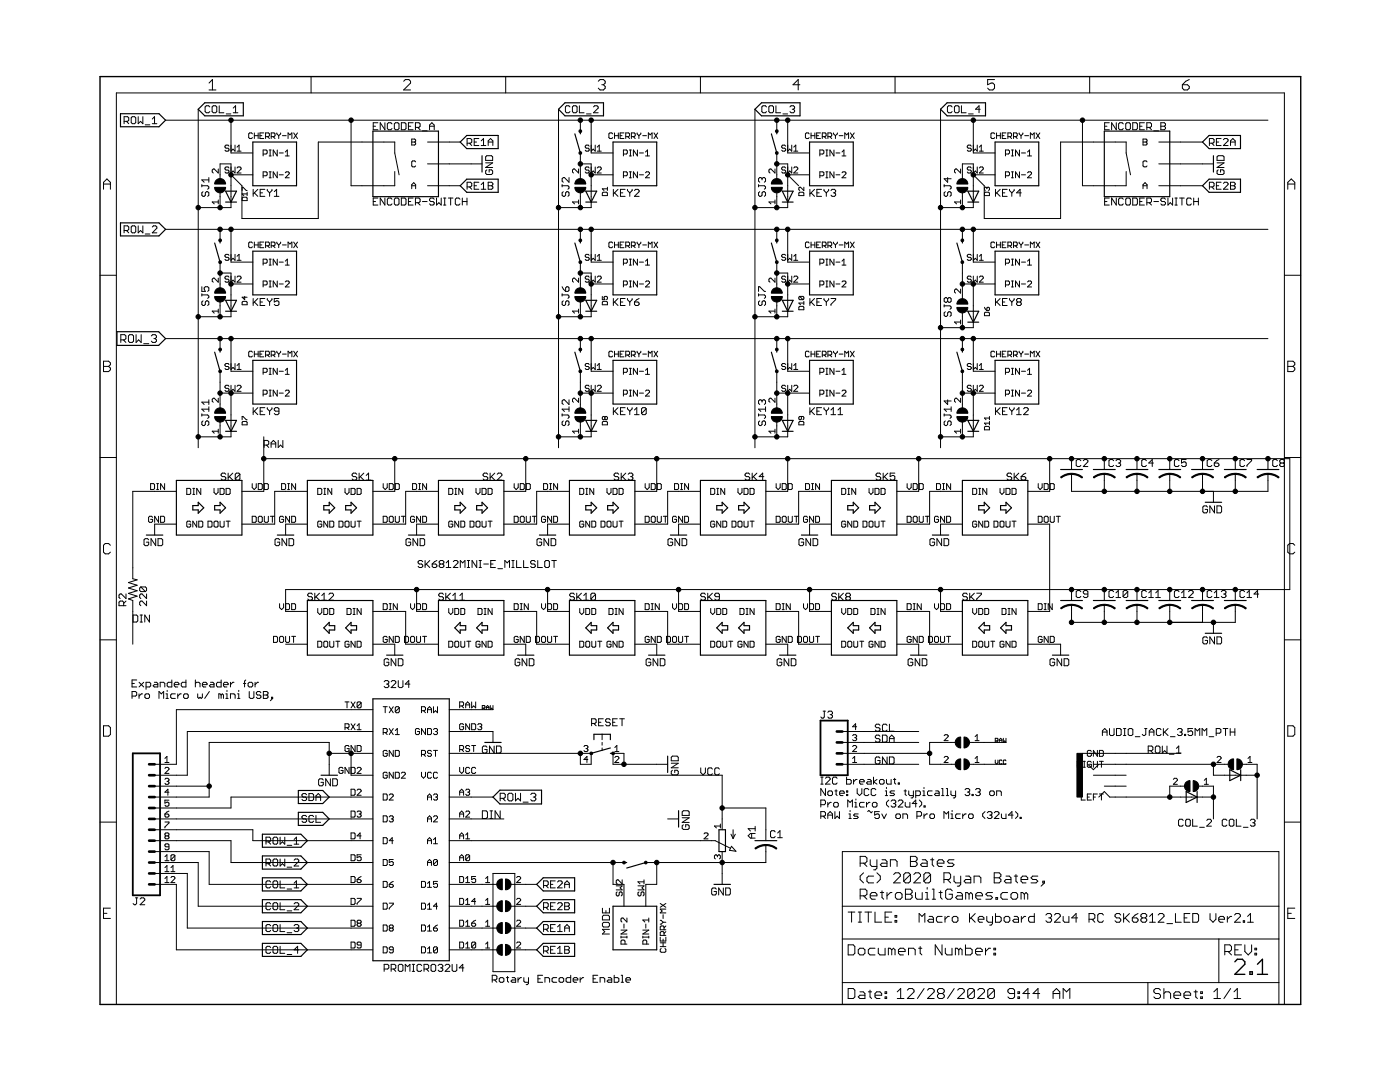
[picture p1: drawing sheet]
<svg xmlns="http://www.w3.org/2000/svg" width="279mm" height="216mm" viewBox="0 0 279 216" stroke-linecap="round" stroke-linejoin="round" font-family="sans-serif">
<g fill="none" stroke="#000" stroke-width=".2">
<path d="M41.7 16.6l.7-.7v2M41.7 17.9h1.4M62.1 15.3v3.2M80.6 16.2l.3-.3h.7l.3 .3v.4l-1.3 1.3h1.3M100.9 15.3v3.2M119.4 16.2l.4-.3h.6l.4 .3v.4l-.4 .3M120.1 16.9h.3M120.4 16.9l.4 .4v.3l-.4 .3h-.6l-.4-.3M139.8 15.3v3.2M159.6 16.9h-1.3l1-1v2M178.6 15.3v3.2M198.5 15.9h-1.4v1l.7-.3h.3l.4 .3v.7l-.4 .3h-.7l-.3-.3"/>
<path d="M217.5 15.3v3.2M236 16.9h1l.3 .4v.3l-.3 .3h-.7l-.3-.3zM237.3 15.9l-.7 .3-.6 .7M20.7 37.8v-1.4l.6-.7 .7 .7v1.4M20.7 36.7h1.3M24.8 24.2h.7l.2-.2v-.5l-.2-.2h-.7v1.4M25.2 24.2l.5 .5M26.4 23.3h.5l.2 .2v.9l-.2 .3h-.5l-.2-.3v-.9zM27.6 23.3v1.4l.4-.5 .5 .5v-1.4M29 24.9h.9M30.4 23.7l.4-.4v1.4M30.4 24.7h.9"/>
<path d="M33 24h220M39.6 21.8v67.5M40.3 36.8v.5M40.3 37.1h1.1l.3 .2v.2l-.3 .3M40.5 38.2l-.2 .3v.4l.2 .3h.2l.3-.3v-.4l.2-.3h.2l.3 .3v.4l-.3 .3M41.7 35.4v1M41.7 35.9h-1.4l.4 .5M41.9 21.3l-.3-.2h-.4l-.3 .2v1l.3 .2h.4l.3-.2M42.3 21.3l.3-.2h.4l.3 .2v1l-.3 .2h-.4l-.3-.2zM43.6 33.7v.8l-.8-.8-.4 .2v.4l.2 .2M43.6 39.9v.8M43.8 21.1v1.4h.9"/>
<path d="M43.9 35.6v-2.9h2.2v8.7h-6.5M43.9 38.5v2.9M45.1 22.7h1M45.7 29.2l-.2-.2h-.4l-.2 .4 .2 .2h.4l.2 .4-.2 .2h-.4l-.2-.2M45.7 33.5l-.2-.2h-.4l-.2 .2 .2 .4h.4l.2 .2-.2 .4h-.4l-.2-.2M46.1 24v6.5h4.4M46.5 22.5h1M46.5 21.6l.5-.5v1.4M46.9 29v1.2l-.4-.4-.4 .4M46.9 33.3v1.2l-.4-.4-.4 .4M47.3 30.2h.8M47.3 29.4l.4-.4v1.2"/>
<path d="M47.3 33.5l.2-.2h.4l.2 .2v.2l-.8 .8h.8M48.3 38v-.6l1 .6M48.3 39.5l.2-.2h.6l.2 .2v.5h-1zM49.3 38.4v.6M49.3 38.7h-1l.4 .3M50.4 26.7l-.2-.2h-.4l-.2 .2v.8l.2 .1h.4l.2-.1M50.5 34.9h-4.4l2.2 2.2v6.5h15.2v-15.3h15.3v2.2l.9 4.4M50.5 37.8v1.4M50.8 26.5v1.1M50.8 27.1h.7M50.8 38.5l.7 .7M51.5 37.8l-1 .9"/>
<path d="M51.5 26.5v1.1M51.9 27.1h.4M51.9 38.5h.5M52.5 30.7h.6l.2-.2v-.4l-.2-.2h-.6v1.2M52.5 35.1h.6l.2-.2v-.4l-.2-.2h-.6v1.2M52.6 26.5h-.7v1.1h.7M52.9 37.8h-1v1.4h1M53 27.3h.6l.2-.2v-.4l-.2-.2h-.6v1.1M53.3 37.8v.2l.5 .5M53.4 27.3l.4 .3M53.7 29.9h.4M53.7 31.1h.4"/>
<path d="M53.7 34.3h.4M53.7 35.5h.4M53.8 38.5v.7M53.9 29.9v1.2M53.9 34.3v1.2M54.1 27.3h.6l.2-.2v-.4l-.2-.2h-.6v1.1M54.3 37.8v.2l-.5 .5M54.5 27.3l.4 .3M54.7 39.2h1M54.7 38.2l.5-.4v1.4M55.2 26.5v.2l.4 .4M55.3 29.9v1.2l-.8-1.2v1.2"/>
<path d="M55.3 34.3v1.2l-.8-1.2v1.2M55.6 27.1v.5M55.7 30.5h.8M55.7 34.9h.8M56 26.5v.2l-.4 .4M56.4 27.1h.7M56.9 31.1h.8M56.9 30.3l.4-.4v1.2M56.9 34.5l.2-.2h.4l.2 .2v.2l-.8 .8h.8M57.5 27.6v-1.1l.4 .4 .4-.4v1.1M58.6 26.5l.8 1.1M59.4 26.5l-.8 1.1"/>
<path d="M70.1 24v13.1h8.7v-2.9M74.5 25.2h.5M75.4 39.5h-.9v1.4h.9M75.4 24.5h-.9v1.4h.9M76.8 24.5v1.4l-.9-1.4v1.4M76.8 39.5v1.4l-.9-1.4v1.4M78.2 39.8l-.2-.3h-.5l-.2 .3v.9l.2 .2h.5l.2-.2M78.2 24.7l-.2-.2h-.5l-.2 .2v1l.2 .2h.5l.2-.2M78.9 39.5h.5l.2 .3v.9l-.2 .2h-.5l-.2-.2v-.9zM78.9 24.5h.5l.2 .2v1l-.2 .2h-.5l-.2-.2v-1zM80.1 39.5h.7l.2 .3v.9l-.2 .2h-.7zM80.1 24.5h.7l.2 .2v1l-.2 .2h-.7z"/>
<path d="M81.5 25.2h.5M82.2 37.1h.8M82.2 27.7h.6l.2 .2-.2 .4 .2 .4-.2 .2h-.6zM82.2 37.7v-.8l.4-.5 .4 .5v.8M82.2 28.3h.6M82.4 39.5h-.9v1.4h.9M82.4 24.5h-.9v1.4h.9M82.9 25.4h.7l.2-.2v-.5l-.2-.2h-.7v1.4M83 32.3l-.2-.2h-.4l-.2 .2v.8l.2 .2h.4l.2-.2M83.4 25.4l.4 .5M84.3 26.1h.9M85.3 37.1h6.5"/>
<path d="M85.3 28.3h6.5M85.3 32.7h10.9M85.7 25.9v-.9l.5-.5 .5 .5v.9M85.7 25.2h1M86.7 39.8l-.3-.3h-.4l-.3 .3v.2l.3 .2h.4l.3 .2v.3l-.3 .2h-.4l-.3-.2M87.1 39.5v1.4l.5-.5 .5 .5v-1.4M88.5 39.5h.5M88.8 39.5v1.4M89.5 39.5h.9M89.9 39.5v1.4M91.8 39.8l-.2-.3h-.5l-.2 .3v.9l.2 .2h.5l.2-.2M92.3 39.5v1.4"/>
<path d="M93.2 39.5v1.4M93.2 28.6h.7l.2-.3v-.4l-.2-.3h-.7v1.4M93.2 37.3h.7l.2-.2v-.5l-.2-.2h-.7v1.4M93.7 37.3l.4 .5M93.7 28.6l.4 .4M94.6 37.1h.5M94.6 28.3h.5M95.6 27.6h-1v1.4h1M95.6 36.4h-1v1.4h1M96 37.8h1M96 28.1l.5-.5v1.4M96 29h1"/>
<path d="M96 36.8l.5-.4v1.4M96.9 32.5h1.4l-1.4 .9h1.4M97.2 33.9l-.3 .2v.5l.3 .2h.9l.2-.2v-.5l-.2-.2h-.5v.5M97.2 31.1h.9l.2 .2v.7h-1.4v-.7zM97.4 29v-.9l.5-.5 .5 .5v.9M97.4 36.4h.7l.3 .2v.2l-.3 .3 .3 .2v.2l-.3 .3h-.7zM97.4 37.1h.7M97.4 28.3h1M111.5 21.8v67.5M112.2 37.1h1.1l.3 .2-.3 .5M112.2 36.8v.5M112.4 38.2l-.2 .3v.4l.2 .3h.2l.3-.3v-.4l.2-.3h.2l.3 .3v.4l-.3 .3"/>
<path d="M113.6 35.4v1l-1-1h-.2l-.2 .3v.4l.2 .3M113.7 21.3l-.2-.2h-.4l-.3 .2v1l.3 .2h.4l.2-.2M114.5 21.1h.4l.3 .2v1l-.3 .2h-.4l-.3-.2v-1zM115.5 33.7v.8l-.8-.8-.4 .2v.4l.1 .2M115.5 39.9v.8M115.6 21.1v1.4h1M115.8 24v2.2M115.8 30.5v5.1M115.8 38.5v2.9M115.8 32.7h2.2v8.7h-6.5M117.1 22.7h.9M117.6 29.2l-.2-.2h-.4l-.2 .4 .2 .2h.4l.2 .4-.2 .2h-.4l-.2-.2"/>
<path d="M117.6 33.5l-.2-.2h-.4l-.2 .2 .2 .4h.4l.2 .2-.2 .4h-.4l-.2-.2M118 24v6.5h4.3M118 34.9h4.3M118.4 21.3l.3-.2h.4l.3 .2v.3l-1 .9h1M118.8 29v1.2l-.4-.4-.4 .4M118.8 33.3v1.2l-.4-.4-.4 .4M119.2 30.2h.8M119.2 33.5l.2-.2h.4l.2 .2v.2l-.8 .8h.8M119.2 29.4l.4-.4v1.2M120.2 38.5l.2-.1h.7l.1 .1v.5h-1zM121.2 37.4v.6M121.2 37.7h-1l.3 .3"/>
<path d="M122.3 26.7l-.2-.2h-.4l-.2 .2v.8l.2 .1h.4l.2-.1M122.4 37.8v1.4M122.6 27.1h.8M122.6 26.5v1.1M122.6 38.5l.7 .7M123.3 37.8l-.9 .9M123.4 26.5v1.1M123.8 27.1h.3M123.8 38.5h.5M124.4 30.7h.6l.2-.2v-.4l-.2-.2h-.6v1.2M124.4 35.1h.6l.2-.2v-.4l-.2-.2h-.6v1.2M124.5 26.5h-.7v1.1h.7"/>
<path d="M124.8 37.8h-1v1.4h1M124.9 27.3h.6l.1-.2v-.4l-.1-.2h-.6v1.1M125.2 37.8v.2l.5 .5M125.3 27.3l.3 .3M125.6 29.9h.4M125.6 31.1h.4M125.6 34.3h.4M125.6 35.5h.4M125.7 38.5v.7M125.8 29.9v1.2M125.8 34.3v1.2M126 27.3h.6l.2-.2v-.4l-.2-.2h-.6v1.1"/>
<path d="M126.2 37.8v.2l-.5 .5M126.4 27.3l.4 .3M126.6 38l.3-.2h.4l.3 .2v.2l-1 1h1M127.1 26.5v.2l.4 .4M127.2 29.9v1.2l-.8-1.2v1.2M127.2 34.3v1.2l-.8-1.2v1.2M127.5 27.1v.5M127.6 30.5h.8M127.6 34.9h.8M127.9 26.5v.2l-.4 .4M128.3 27.1h.7M128.8 31.1h.8"/>
<path d="M128.8 34.5l.2-.2h.4l.2 .2v.2l-.8 .8h.8M128.8 30.3l.4-.4v1.2M129.4 27.6v-1.1l.4 .4 .3-.4v1.1M130.5 26.5l.8 1.1M131.3 26.5l-.8 1.1M150.7 21.8v67.5M151.4 37.1h1.1l.3 .2v.2l-.3 .3M151.4 36.8v.5M151.6 38.2l-.2 .3v.4l.2 .3h.2l.3-.3v-.4l.2-.3h.2l.3 .3v.4l-.3 .3M152.1 35.7l-.3-.3h-.2l-.2 .3v.4l.2 .3M152.1 35.7l.2-.3h.2l.3 .3v.4l-.3 .3M152.1 35.7v.2"/>
<path d="M153 21.3l-.3-.2h-.4l-.3 .2v1l.3 .2h.4l.3-.2M153.4 21.3l.3-.2h.4l.3 .2v1l-.3 .2h-.4l-.3-.2zM154.7 33.7v.8l-.8-.8-.4 .2v.4l.2 .2M154.7 39.9v.8M154.9 21.1v1.4h.9M155 32.7h2.2v8.7h-6.5M155 24v2.2M155 30.5v5.1M155 38.5v2.9M156.3 22.7h.9M156.8 29.2l-.2-.2h-.4l-.2 .2 .2 .4h.4l.2 .2-.2 .4h-.4l-.2-.2M156.8 33.5l-.2-.2h-.4l-.2 .2 .2 .4h.4l.2 .2-.2 .4h-.4l-.2-.2"/>
<path d="M157.2 24v6.5h4.4M157.6 21.3l.3-.2h.4l.3 .2v.3l-.3 .2M158 29v1.2l-.4-.4-.4 .4M158 33.3v1.2l-.4-.4-.4 .4M158.1 21.8h.2M158.3 21.8l.3 .2v.3l-.3 .2h-.4l-.3-.2M158.4 30.2h.8M158.4 33.5l.2-.2h.4l.2 .2v.2l-.8 .8h.8M158.4 29.4l.4-.4v1.2M159.4 38.5l.2-.1h.7l.1 .1v.5h-1zM160.4 37.4v.6l-.6-.6-.4 .1v.3l.2 .2M161.5 26.7l-.2-.2h-.4l-.2 .2v.8l.2 .1h.4l.2-.1"/>
<path d="M161.6 34.9h-4.4l2.2 2.2M161.6 37.8v1.4M161.9 27.1h.7M161.9 26.5v1.1M161.9 38.5l.7 .7M162.6 37.8l-1 .9M162.6 26.5v1.1M163 27.1h.4M163 38.5h.5M163.6 30.7h.6l.2-.2v-.4l-.2-.2h-.6v1.2M163.6 35.1h.6l.2-.2v-.4l-.2-.2h-.6v1.2M163.7 26.5h-.7v1.1h.7"/>
<path d="M164 37.8h-1v1.4h1M164.1 27.3h.6l.2-.2v-.4l-.2-.2h-.6v1.1M164.4 37.8v.2l.5 .5M164.5 27.3l.4 .3M164.8 29.9h.4M164.8 31.1h.4M164.8 34.3h.4M164.8 35.5h.4M164.9 38.5v.7M165 29.9v1.2M165 34.3v1.2M165.2 27.3h.6l.2-.2v-.4l-.2-.2h-.6v1.1"/>
<path d="M165.4 37.8v.2l-.5 .5M165.6 27.3l.4 .3M165.8 38l.3-.2h.4l.3 .2v.2l-.3 .3M166.3 38.5h.2M166.3 26.5v.2l.4 .4M166.4 29.9v1.2l-.8-1.2v1.2M166.4 34.3v1.2l-.8-1.2v1.2M166.5 38.5l.3 .2v.2l-.3 .3h-.4l-.3-.3M166.7 27.1v.5M166.8 30.5h.8M166.8 34.9h.8M167.1 26.5v.2l-.4 .4"/>
<path d="M167.5 27.1h.7M168 31.1h.8M168 34.5l.2-.2h.4l.2 .2v.2l-.8 .8h.8M168 30.3l.4-.4v1.2M168.6 27.6v-1.1l.4 .4 .4-.4v1.1M169.7 26.5l.8 1.1M170.5 26.5l-.8 1.1M187.7 21.8v67.5M188.4 37.1h1.2l.2 .2v.2l-.2 .3M188.4 36.8v.5M188.7 38.2l-.3 .3v.4l.3 .3h.2l.2-.3v-.4l.3-.3h.2l.2 .3v.4l-.2 .3M189.1 35.4v1l-.7-.7h1.4"/>
<path d="M190 21.3l-.2-.2h-.5l-.2 .2v1l.2 .2h.5l.2-.2M190.7 21.1h.5l.2 .2v1l-.2 .2h-.5l-.2-.2v-1zM191.7 33.7v.8l-.8-.8-.4 .2v.4l.2 .2M191.7 39.9v.8M191.9 21.1v1.4h.9M192.1 35.6v-2.9h2.1v8.7h-6.5M192.1 38.5v2.9M193.3 22.7h.9M193.8 29.2l-.2-.2h-.4l-.2 .4 .2 .2h.4l.2 .4-.2 .2h-.4l-.2-.2M193.8 33.5l-.2-.2h-.4l-.2 .4 .2 .2h.4l.2 .4-.2 .2h-.4l-.2-.2M194.2 24v6.5h4.4M195 29v1.2l-.4-.4-.4 .4"/>
<path d="M195 33.3v1.2l-.4-.4-.4 .4M195.5 30.2h.7M195.5 33.5l.1-.2h.4l.2 .2v.2l-.7 .8h.7M195.5 29.4l.3-.4v1.2M195.6 21.8h-.9l.7-.7v1.4M196.6 38.4h.7l.2 .1v.5h-1v-.5zM197 37.5l-.2-.1-.3 .1 .1 .5M197 37.5l.1-.1 .4 .1v.3l-.2 .2M197 37.5v.2M198.5 26.7l-.2-.2h-.3l-.2 .2v.8l.2 .1h.3l.2-.1M198.6 34.9h-4.4l2.2 2.2v6.5h15.3v-15.3h13v2.2l.9 4.4M198.7 37.8v1.4"/>
<path d="M198.9 27.1h.7M198.9 26.5v1.1M198.9 38.5l.7 .7M199.6 37.8l-.9 .9M199.6 26.5v1.1M200 27.1h.4M200.1 38.5h.4M200.7 30.7h.6l.2-.2v-.4l-.2-.2h-.6v1.2M200.7 35.1h.6l.2-.2v-.4l-.2-.2h-.6v1.2M200.8 26.5h-.8v1.1h.8M201 37.8h-.9v1.4h.9M201.1 27.3h.6l.2-.2v-.4l-.2-.2h-.6v1.1"/>
<path d="M201.5 37.8v.2l.4 .5M201.5 27.3l.4 .3M201.9 29.9h.3M201.9 31.1h.3M201.9 34.3h.3M201.9 35.5h.3M201.9 38.5v.7M202.1 29.9v1.2M202.1 34.3v1.2M202.3 27.3h.5l.2-.2v-.4l-.2-.2h-.5v1.1M202.4 37.8v.2l-.5 .5M202.6 27.3l.4 .3"/>
<path d="M203.4 26.5v.2l.4 .4M203.5 29.9v1.2l-.8-1.2v1.2M203.5 34.3v1.2l-.8-1.2v1.2M203.8 27.1v.5M203.8 38.5h-.9l.7-.7v1.4M203.9 30.5h.8M203.9 34.9h.8M204.1 26.5v.2l-.3 .4M204.5 27.1h.8M205.1 31.1h.8M205.1 34.5l.2-.2h.4l.2 .2v.2l-.8 .8h.8M205.1 30.3l.4-.4v1.2"/>
<path d="M205.6 27.6v-1.1l.4 .4 .4-.4v1.1M206.8 26.5l.7 1.1M207.5 26.5l-.7 1.1M216 24v13.1h8.7v-2.9M220.5 25.2h.4M221.4 39.5h-.9v1.4h.9M221.4 24.5h-.9v1.4h.9M222.8 24.5v1.4l-1-1.4v1.4M222.8 39.5v1.4l-1-1.4v1.4M224.2 39.8l-.3-.3h-.4l-.3 .3v.9l.3 .2h.4l.3-.2M224.2 24.7l-.3-.2h-.4l-.3 .2v1l.3 .2h.4l.3-.2M224.9 39.5h.5l.2 .3v.9l-.2 .2h-.5l-.2-.2v-.9z"/>
<path d="M224.9 24.5h.5l.2 .2v1l-.2 .2h-.5l-.2-.2v-1zM226.1 24.5h.7l.2 .2v1l-.2 .2h-.7zM226.1 39.5h.7l.2 .3v.9l-.2 .2h-.7zM227.5 25.2h.4M228.1 37.1h.8M228.1 27.7h.6l.2 .2-.2 .4 .2 .4-.2 .2h-.6zM228.1 28.3h.6M228.1 37.7v-.8l.4-.5 .4 .5v.8M228.4 39.5h-.9v1.4h.9M228.4 24.5h-.9v1.4h.9M228.9 25.4h.7l.2-.2v-.5l-.2-.2h-.7v1.4M228.9 32.3l-.2-.2h-.4l-.2 .2v.8l.2 .2h.4l.2-.2"/>
<path d="M229.3 25.4l.5 .5M230.3 26.1h.9M231.3 37.1h8.7M231.3 28.3h8.7M231.3 32.7h10.9M231.7 24.5h.7l.2 .2v.3l-.2 .2 .2 .2v.3l-.2 .2h-.7zM231.7 25.2h.7M232.6 39.8l-.2-.3h-.5l-.2 .3v.2l.2 .2h.5l.2 .2v.3l-.2 .2h-.5l-.2-.2M233.1 39.5v1.4l.5-.5 .4 .5v-1.4M234.5 39.5h.4M234.7 39.5v1.4M235.4 39.5h.9"/>
<path d="M235.9 39.5v1.4M237.8 39.8l-.3-.3h-.4l-.3 .3v.9l.3 .2h.4l.3-.2M238.2 39.5v1.4M239.2 39.5v1.4M241.4 28.6h.7l.2-.3v-.4l-.2-.3h-.7v1.4M241.4 37.3h.7l.2-.2v-.5l-.2-.2h-.7v1.4M241.8 37.3l.5 .5M241.8 28.6l.5 .4M242.8 37.1h.4M242.8 28.3h.4M242.9 32.5h1.4l-1.4 .9h1.4M243.1 33.9l-.2 .2v.5l.2 .2h1l.2-.2v-.5l-.2-.2h-.5v.5"/>
<path d="M243.1 31.1h1l.2 .2v.7h-1.4v-.7zM243.7 27.6h-.9v1.4h.9M243.7 36.4h-.9v1.4h.9M244.2 27.9l.2-.3h.5l.2 .3v.2l-.9 .9h.9M244.2 36.6l.2-.2h.5l.2 .2v.2l-.9 1h.9M245.6 37.1h.7M245.6 36.4h.7l.2 .2v.2l-.2 .3 .2 .2v.2l-.2 .3h-.7zM245.6 29v-.9l.4-.5 .5 .5v.9M245.6 28.3h.9M257 36.7h1.4M257 37.8v-1.4l.7-.7 .7 .7v1.4M20 54.9h3.2"/>
<path d="M24.8 46h.7l.2-.2v-.5l-.2-.2h-.7v1.4M25.2 46l.5 .5M26.4 45.1h.5l.2 .2v.9l-.2 .3h-.5l-.2-.3v-.9zM27.6 45.1v1.4l.4-.5 .5 .5v-1.4M29 46.7h.9M30.4 45.3l.2-.2h.5l.2 .2v.2l-.9 1h.9M33 45.8h220M40.3 57.2v.9h.7l-.3-.7 .3-.2h.4l.3 .2v.5l-.3 .2M40.3 58.6v.5M40.3 58.8h1.1l.3 .3v.2l-.3 .2M43.6 55.5v.8l-.8-.8-.4 .2v.4l.2 .2M43.6 40.3h-1.2l.4 .4"/>
<path d="M43.9 54.5h2.2v8.7h-6.5M43.9 45.8v2.1M43.9 52.3v5.1M45.7 50.9l-.2-.1h-.4l-.2 .1 .2 .5h.4l.2 .1-.2 .4h-.4l-.2-.1M45.7 55.3l-.2-.2h-.4l-.2 .2 .2 .4h.4l.2 .2-.2 .4h-.4l-.2-.2M46.1 45.8v6.5h4.4M46.1 56.7h4.4M46.9 50.8v1.1l-.4-.4-.4 .4M46.9 55.1v1.2l-.4-.4-.4 .4M47.3 51.1l.4-.3v1.1M47.3 55.3l.2-.2h.4l.2 .2v.2l-.8 .8h.8M47.3 51.9h.8"/>
<path d="M48.8 59.1v.7l-.5-.5h1M50.4 48.5l-.2-.2h-.4l-.2 .2v.7l.2 .2h.4l.2-.2M50.5 59.6v1.4M50.8 48.3v1.1M50.8 48.9h.7M51.5 59.6l-1 .9M51.5 48.3v1.1M51.9 48.9h.4M52.5 52.5h.6l.2-.2v-.4l-.2-.2h-.6v1.2M52.5 56.9h.6l.2-.2v-.4l-.2-.2h-.6v1.2M52.6 48.3h-.7v1.1h.7M52.9 59.6h-1v1.4h1"/>
<path d="M53 49h.6l.2-.1v-.4l-.2-.2h-.6v1.1M53.3 59.6v.2l.5 .5M53.4 49l.4 .4M53.7 51.7h.4M53.7 52.9h.4M53.7 56.1h.4M53.7 57.3h.4M53.9 51.7v1.2M53.9 56.1v1.2M54.1 49h.6l.2-.1v-.4l-.2-.2h-.6v1.1M54.3 59.6v.2l-.5 .5M54.5 49l.4 .4"/>
<path d="M55.2 48.3v.2l.4 .4M55.3 51.7v1.2l-.8-1.2v1.2M55.3 56.1v1.2l-.8-1.2v1.2M55.6 48.9v.5M55.7 59.6h-1v.7l.7-.3 .3 .3v.4l-.3 .3h-.4l-.3-.3M55.7 52.3h.8M55.7 56.7h.8M56 48.3v.2l-.4 .4M56.4 48.9h.7M56.9 52.1l.4-.4v1.2M56.9 56.3l.2-.2h.4l.2 .2v.2l-.8 .8h.8M56.9 52.9h.8"/>
<path d="M57.5 49.4v-1.1l.4 .4 .4-.4v1.1M58.6 48.3l.8 1.1M59.4 48.3l-.8 1.1M74.5 40.2h.5M81.5 40.2h.5M82.9 40.4h.7l.2-.2v-.4l-.2-.3h-.7v1.4M83.4 40.4l.4 .5M84.3 40.2h.9M88.5 40.9h.5M92.3 40.2h.9M112.2 58.6v.5M112.2 58.8h1.1l.3 .3-.3 .4"/>
<path d="M112.2 57.2l.7 .9M112.9 57.4l.2-.2h.2l.3 .2v.5l-.3 .2h-.4zM115.5 40.3h-1.2l.4 .4M115.5 55.5v.8l-.8-.8-.4 .2v.4l.1 .2M115.8 45.8v2.1M115.8 52.3v5.1M115.8 54.5h2.2v8.7h-6.5M117.6 50.9l-.2-.1h-.4l-.2 .1 .2 .5h.4l.2 .1-.2 .4h-.4l-.2-.1M117.6 55.3l-.2-.2h-.4l-.2 .4 .2 .2h.4l.2 .4-.2 .2h-.4l-.2-.2M118 45.8v6.5h4.3M118 56.7h4.3M118.8 50.8v1.1l-.4-.4-.4 .4"/>
<path d="M118.8 55.1v1.2l-.4-.4-.4 .4M119.2 51.1l.4-.3v1.1M119.2 55.3l.2-.2h.4l.2 .2v.2l-.8 .8h.8M119.2 51.9h.8M120.2 59.1v.7h.5l-.2-.5 .2-.2h.4l.1 .2v.3l-.1 .2M122.3 48.5l-.2-.2h-.4l-.2 .2v.7l.2 .2h.4l.2-.2M122.4 59.6v1.4M122.6 48.3v1.1M122.6 48.9h.8M123.3 59.6l-.9 .9M123.4 48.3v1.1M123.8 48.9h.3"/>
<path d="M124.4 52.5h.6l.2-.2v-.4l-.2-.2h-.6v1.2M124.4 56.9h.6l.2-.2v-.4l-.2-.2h-.6v1.2M124.5 48.3h-.7v1.1h.7M124.8 59.6h-1v1.4h1M124.9 49h.6l.1-.1v-.4l-.1-.2h-.6v1.1M125.2 59.6v.2l.5 .5M125.3 49l.3 .4M125.6 51.7h.4M125.6 52.9h.4M125.6 56.1h.4M125.6 57.3h.4M125.8 51.7v1.2"/>
<path d="M125.8 56.1v1.2M126 49h.6l.2-.1v-.4l-.2-.2h-.6v1.1M126.2 59.6v.2l-.5 .5M126.4 49l.4 .4M127.1 48.3v.2l.4 .4M127.2 51.7v1.2l-.8-1.2v1.2M127.2 56.1v1.2l-.8-1.2v1.2M127.5 48.9v.5M127.6 59.6l-1 .7M127.6 52.3h.8M127.6 56.7h.8M127.9 48.3v.2l-.4 .4"/>
<path d="M128.3 48.9h.7M128.8 52.1l.4-.4v1.2M128.8 56.3l.2-.2h.4l.2 .2v.2l-.8 .8h.8M128.8 52.9h.8M129.4 49.4v-1.1l.4 .4 .3-.4v1.1M130.5 48.3l.8 1.1M131.3 48.3l-.8 1.1M151.4 58.1v-.9h.2l.9 .9h.3M151.4 58.6v.5M151.4 58.8h1.1l.3 .3v.2l-.3 .2M154.7 40.3h-1.2l.4 .4M154.7 55.5v.8l-.8-.8-.4 .2v.4l.2 .2"/>
<path d="M155 54.5h2.2v8.7h-6.5M155 45.8v2.1M155 52.3v5.1M156.8 50.9l-.2-.1h-.4l-.2 .1 .2 .5h.4l.2 .1-.2 .4h-.4l-.2-.1M156.8 55.3l-.2-.2h-.4l-.2 .2 .2 .4h.4l.2 .2-.2 .4h-.4l-.2-.2M157.2 45.8v6.5h4.4M157.2 56.7h4.4M158 55.1v1.2l-.4-.4-.4 .4M158 50.8v1.1l-.4-.4-.4 .4M158.4 51.1l.4-.3v1.1M158.4 55.3l.2-.2h.4l.2 .2v.2l-.8 .8h.8M158.4 51.9h.8"/>
<path d="M159.6 59.1h.7l.1 .2v.3l-.1 .2M159.6 59.1l-.2 .2v.3l.2 .2h.7M159.6 59.1l.7 .7M161.5 48.5l-.2-.2h-.4l-.2 .2v.7l.2 .2h.4l.2-.2M161.6 59.6v1.4M161.9 48.3v1.1M161.9 48.9h.7M162.6 59.6l-1 .9M162.6 48.3v1.1M163 48.9h.4M163.6 52.5h.6l.2-.2v-.4l-.2-.2h-.6v1.2M163.6 56.9h.6l.2-.2v-.4l-.2-.2h-.6v1.2"/>
<path d="M163.7 48.3h-.7v1.1h.7M164 59.6h-1v1.4h1M164.1 49h.6l.2-.1v-.4l-.2-.2h-.6v1.1M164.4 59.6v.2l.5 .5M164.5 49l.4 .4M164.8 51.7h.4M164.8 52.9h.4M164.8 56.1h.4M164.8 57.3h.4M165 51.7v1.2M165 56.1v1.2M165.2 49h.6l.2-.1v-.4l-.2-.2h-.6v1.1"/>
<path d="M165.4 59.6v.2l-.5 .5M165.6 49l.4 .4M165.8 59.6h1v.2l-1 .9v.3M166.3 48.3v.2l.4 .4M166.4 51.7v1.2l-.8-1.2v1.2M166.4 56.1v1.2l-.8-1.2v1.2M166.7 48.9v.5M166.8 52.3h.8M166.8 56.7h.8M167.1 48.3v.2l-.4 .4M167.5 48.9h.7M168 52.1l.4-.4v1.2"/>
<path d="M168 56.3l.2-.2h.4l.2 .2v.2l-.8 .8h.8M168 52.9h.8M168.6 49.4v-1.1l.4 .4 .4-.4v1.1M169.7 48.3l.8 1.1M170.5 48.3l-.8 1.1M189.1 59.6l-.2-.2h-.2l-.3 .2v.5l.3 .2h.2l.2-.2M189.1 59.6v.5M189.1 59.6l.3-.2h.2l.2 .2v.5l-.2 .2h-.2l-.3-.2M191.7 40.3h-1.2l.4 .4M191.7 57.7v.8l-.8-.8-.4 .2v.4l.2 .2M192.1 56.7h6.5M192.1 45.8v2.1"/>
<path d="M192.1 52.3v7.3M193.8 50.9l-.2-.1h-.4l-.2 .1 .2 .5h.4l.2 .1-.2 .4h-.4l-.2-.1M193.8 55.3l-.2-.2h-.4l-.2 .4 .2 .2h.4l.2 .4-.2 .2h-.4l-.2-.2M194.2 45.8v6.5h4.4M194.2 55.1v1.2l.4-.4 .4 .4v-1.2M194.2 56.7v8.7h-6.5M195 50.8v1.1l-.4-.4-.4 .4M195.5 51.1l.3-.3v1.1M195.5 55.3l.1-.2h.4l.2 .2v.2l-.7 .8h.7M195.5 51.9h.7M198.5 48.5l-.2-.2h-.3l-.2 .2v.7l.2 .2h.3l.2-.2M198.7 59.6v1.4"/>
<path d="M198.9 48.3v1.1M198.9 48.9h.7M199.6 59.6l-.9 .9M199.6 48.3v1.1M200 48.9h.4M200.7 52.5h.6l.2-.2v-.4l-.2-.2h-.6v1.2M200.7 56.9h.6l.2-.2v-.4l-.2-.2h-.6v1.2M200.8 48.3h-.8v1.1h.8M201 59.6h-.9v1.4h.9M201.1 49h.6l.2-.1v-.4l-.2-.2h-.6v1.1M201.5 59.6v.2l.4 .5M201.5 49l.4 .4"/>
<path d="M201.9 51.7h.3M201.9 52.9h.3M201.9 56.1h.3M201.9 57.3h.3M202.1 51.7v1.2M202.1 56.1v1.2M202.3 49h.5l.2-.1v-.4l-.2-.2h-.5v1.1M202.4 59.6v.2l-.5 .5M202.6 49l.4 .4M203.4 48.3v.2l.4 .4M203.5 51.7v1.2l-.8-1.2v1.2M203.5 56.1v1.2l-.8-1.2v1.2"/>
<path d="M203.8 48.9v.5M203.9 52.3h.8M203.9 56.7h.8M204.1 48.3v.2l-.3 .4M204.5 48.9h.8M205.1 52.1l.4-.4v1.2M205.1 56.3l.2-.2h.4l.2 .2v.2l-.8 .8h.8M205.1 52.9h.8M205.6 49.4v-1.1l.4 .4 .4-.4v1.1M206.8 48.3l.7 1.1M207.5 48.3l-.7 1.1M220.5 40.2h.4"/>
<path d="M227.5 40.2h.4M228.9 40.4h.7l.2-.2v-.4l-.2-.3h-.7v1.4M229.3 40.4l.5 .5M230.3 40.2h.9M234.5 40.9h.4M238.2 40.2h1M256.3 54.9h3.3M20.7 72.1h1l.3 .3v.4l-.3 .3 .3 .3v.4l-.3 .3h-1zM20.7 73.1h1M24.1 67.8h.8l.2-.2v-.6l-.2-.2h-.8v1.5M24.6 67.8l.5 .5M25.9 66.8h.5l.2 .2v1.1l-.2 .2h-.5l-.3-.2v-1.1z"/>
<path d="M27.2 66.8v1.5l.5-.5 .5 .5v-1.5M28.7 68.6h1M30.2 67l.3-.2h.5l.2 .2v.3l-.2 .3M30.7 67.6h.3M31 67.6l.2 .2v.3l-.2 .2h-.5l-.3-.2M33 67.6h220M40.5 60l-.2 .3v.4l.2 .3h.2l.3-.3v-.4l.2-.3h.2l.3 .3v.4l-.3 .3M41.7 79.8v.9M43.6 61.7v.8M43.6 79.5v.8l-.8-.8-.4 .2v.4l.2 .2M43.6 62.1h-1.2l.4 .4M43.9 60.3v2.9"/>
<path d="M43.9 67.6v2.1M43.9 74.1v7.3M43.9 78.4h6.6M45.7 72.7l-.2-.2h-.4l-.2 .2 .2 .4h.4l.2 .2-.2 .4h-.4l-.2-.2M45.7 77.1l-.2-.2h-.4l-.2 .4 .2 .2h.4l.2 .4-.2 .2h-.4l-.2-.2M46.1 67.6v6.5h4.4M46.1 76.9v1.2l.4-.4 .4 .4v-1.2M46.1 78.4v8.8h-6.5M46.9 72.5v1.2l-.4-.4-.4 .4M47.3 77.1l.2-.2h.4l.2 .2v.2l-.8 .8h.8M47.3 72.9l.4-.4v1.2M47.3 73.7h.8"/>
<path d="M48.3 60.3l.2-.2h.6l.2 .2v.5h-1zM50.4 70.3l-.2-.2h-.4l-.2 .2v.7l.2 .2h.4l.2-.2M50.8 70.1v1.1M50.8 60.3l.7 .7M50.8 70.7h.7M51.5 70.1v1.1M51.9 70.7h.4M51.9 60.3h.5M52.5 74.3h.6l.2-.2v-.4l-.2-.2h-.6v1.2M52.5 78.7h.6l.2-.3v-.4l-.2-.1h-.6v1.1M52.6 70.1h-.7v1.1h.7M53 70.8h.6l.2-.1v-.4l-.2-.2h-.6v1.1"/>
<path d="M53.4 70.8l.4 .4M53.7 73.5h.4M53.7 74.7h.4M53.7 77.9h.4M53.7 79h.4M53.8 60.3v.7M53.9 73.5v1.2M53.9 77.9v1.1M54.1 70.8h.6l.2-.1v-.4l-.2-.2h-.6v1.1M54.5 70.8l.4 .4M55.2 70.1v.2l.4 .4M55.3 73.5v1.2l-.8-1.2v1.2"/>
<path d="M55.3 77.9v1.1l-.8-1.1v1.1M55.6 70.7v.5M55.7 74.1h.8M55.7 78.4h.8M56 70.1v.2l-.4 .4M56.4 70.7h.7M56.9 73.9l.4-.4v1.2M56.9 78l.2-.1h.4l.2 .1v.3l-.8 .7h.8M56.9 74.7h.8M57.5 71.2v-1.1l.4 .4 .4-.4v1.1M58.6 70.1l.8 1.1M59.4 70.1l-.8 1.1"/>
<path d="M112.4 60l-.2 .3v.4l.2 .3h.2l.3-.3v-.4l.2-.3h.2l.3 .3v.4l-.3 .3M113.6 79.8v.9l-1-.9h-.2l-.2 .2v.5l.2 .2M115.5 61.7v.8M115.5 79.5v.8l-.8-.8-.4 .2v.4l.1 .2M115.5 62.1h-1.2l.4 .4M115.8 60.3v2.9M115.8 67.6v2.1M115.8 74.1v7.3M115.8 78.4h6.5M117.6 72.7l-.2-.2h-.4l-.2 .2v.2l.2 .2h.4l.2 .4-.2 .2h-.4l-.2-.2M117.6 77.1l-.2-.2h-.4l-.2 .4 .2 .2h.4l.2 .4-.2 .2h-.4l-.2-.2M118 67.6v6.5h4.3"/>
<path d="M118 76.9v1.2l.4-.4 .4 .4v-1.2M118 78.4v8.8h-6.5M118.8 72.5v1.2l-.4-.4-.4 .4M119.2 72.9l.4-.4v1.2M119.2 77.1l.2-.2h.4l.2 .2v.2l-.8 .8h.8M119.2 73.7h.8M120.2 60.3l.2-.2h.7l.1 .2v.5h-1zM122.3 70.3l-.2-.2h-.4l-.2 .2v.7l.2 .2h.4l.2-.2M122.6 70.1v1.1M122.6 60.3l.7 .7M122.6 70.7h.8M123.4 70.1v1.1"/>
<path d="M123.8 70.7h.3M123.8 60.3h.5M124.4 74.3h.6l.2-.2v-.4l-.2-.2h-.6v1.2M124.4 78.7h.6l.2-.3v-.4l-.2-.1h-.6v1.1M124.5 70.1h-.7v1.1h.7M124.9 70.8h.6l.1-.1v-.4l-.1-.2h-.6v1.1M125.3 70.8l.3 .4M125.6 73.5h.4M125.6 74.7h.4M125.6 77.9h.4M125.6 79h.4M125.7 60.3v.7"/>
<path d="M125.8 73.5v1.2M125.8 77.9v1.1M126 70.8h.6l.2-.1v-.4l-.2-.2h-.6v1.1M126.4 70.8l.4 .4M126.6 60.3h.7l.3 .2v.2l-.3 .3h-.4l-.3-.3zM127.1 70.1v.2l.4 .4M127.2 73.5v1.2l-.8-1.2v1.2M127.2 77.9v1.1l-.8-1.1v1.1M127.5 70.7v.5M127.6 74.1h.8M127.6 78.4h.8M127.9 70.1v.2l-.4 .4"/>
<path d="M128.3 70.7h.7M128.8 73.9l.4-.4v1.2M128.8 78l.2-.1h.4l.2 .1v.3l-.8 .7h.8M128.8 74.7h.8M129.4 71.2v-1.1l.4 .4 .3-.4v1.1M130.5 70.1l.8 1.1M131.3 70.1l-.8 1.1M151.6 60l-.2 .3v.4l.2 .3h.2l.3-.3v-.4l.2-.3h.2l.3 .3v.4l-.3 .3M154.7 61.7v.8M154.7 79.5v.8l-.8-.8-.4 .2v.4l.2 .2M154.7 62.1h-1.2l.4 .4M155 78.4h6.6"/>
<path d="M155 60.3v2.9M155 67.6v2.1M155 74.1v7.3M156.8 72.7l-.2-.2h-.4l-.2 .2 .2 .4h.4l.2 .2-.2 .4h-.4l-.2-.2M156.8 77.1l-.2-.2h-.4l-.2 .2 .2 .4h.4l.2 .2-.2 .4h-.4l-.2-.2M157.2 76.9v1.2l.4-.4 .4 .4v-1.2M157.2 67.6v6.5h4.4M157.2 78.4v8.8h-6.5M158 72.5v1.2l-.4-.4-.4 .4M158.4 72.9l.4-.4v1.2M158.4 77.1l.2-.2h.4l.2 .2v.2l-.8 .8h.8M158.4 73.7h.8"/>
<path d="M159.4 61.3l.2-.2h.7l.1 .2v.5h-1zM160.4 60.1v.7M160.4 60.5h-1l.4 .3M161.5 70.3l-.2-.2h-.4l-.2 .2v.7l.2 .2h.4l.2-.2M161.9 70.1v1.1M161.9 60.3l.7 .7M161.9 70.7h.7M162.6 70.1v1.1M163 70.7h.4M163 60.3h.5M163.6 78.7h.6l.2-.3v-.4l-.2-.1h-.6v1.1M163.6 74.3h.6l.2-.2v-.4l-.2-.2h-.6v1.2"/>
<path d="M163.7 70.1h-.7v1.1h.7M164.1 70.8h.6l.2-.1v-.4l-.2-.2h-.6v1.1M164.5 70.8l.4 .4M164.8 73.5h.4M164.8 74.7h.4M164.8 77.9h.4M164.8 79h.4M164.9 60.3v.7M165 73.5v1.2M165 77.9v1.1M165.2 70.8h.6l.2-.1v-.4l-.2-.2h-.6v1.1M165.6 70.8l.4 .4"/>
<path d="M166.3 70.1v.2l.4 .4M166.4 73.5v1.2l-.8-1.2v1.2M166.4 77.9v1.1l-.8-1.1v1.1M166.7 70.7v.5M166.8 74.1h.8M166.8 78.4h.8M167.1 70.1v.2l-.4 .4M167.5 70.7h.7M168 73.9l.4-.4v1.2M168 78l.2-.1h.4l.2 .1v.3l-.8 .7h.8M168 74.7h.8M168.6 71.2v-1.1l.4 .4 .4-.4v1.1"/>
<path d="M169.7 70.1l.8 1.1M170.5 70.1l-.8 1.1M188.4 60.8v.5M188.4 61h1.2l.2 .3v.2l-.2 .2M188.7 62.2l-.3 .2v.5l.3 .2h.2l.2-.2v-.5l.3-.2h.2l.2 .2v.5l-.2 .2M189.1 79.8v.9l-.7-.7h1.4M191.7 63.9v.7M191.7 79.5v.8l-.8-.8-.4 .2v.4l.2 .2M191.7 64.3h-1.2l.4 .3M192.1 78.4h6.5M192.1 62.4v3M192.1 67.6v2.1"/>
<path d="M192.1 74.1v7.3M193.8 72.7l-.2-.2h-.4l-.2 .4 .2 .2h.4l.2 .4-.2 .2h-.4l-.2-.2M193.8 77.1l-.2-.2h-.4l-.2 .4 .2 .2h.4l.2 .4-.2 .2h-.4l-.2-.2M194.2 67.6v6.5h4.4M194.2 76.9v1.2l.4-.4 .4 .4v-1.2M194.2 78.4v8.8h-6.5M195 72.5v1.2l-.4-.4-.4 .4M195.5 72.9l.3-.4v1.2M195.5 77.1l.1-.2h.4l.2 .2v.2l-.7 .8h.7M195.5 73.7h.7M196.5 61.3l.5 .7M196.6 62.3h.7l.2 .2v.5h-1v-.5z"/>
<path d="M197 61.5l.3-.2 .2 .2v.3l-.2 .2h-.3zM198.5 70.3l-.2-.2h-.3l-.2 .2v.7l.2 .2h.3l.2-.2M198.9 70.1v1.1M198.9 70.7h.7M198.9 60.3l.7 .7M199.6 70.1v1.1M200 70.7h.4M200.1 60.3h.4M200.7 74.3h.6l.2-.2v-.4l-.2-.2h-.6v1.2M200.7 78.7h.6l.2-.3v-.4l-.2-.1h-.6v1.1M200.8 70.1h-.8v1.1h.8M201.1 70.8h.6l.2-.1v-.4l-.2-.2h-.6v1.1"/>
<path d="M201.5 70.8l.4 .4M201.9 73.5h.3M201.9 74.7h.3M201.9 77.9h.3M201.9 79h.3M201.9 60.3v.7M202.1 73.5v1.2M202.1 77.9v1.1M202.3 70.8h.5l.2-.1v-.4l-.2-.2h-.5v1.1M202.6 70.8l.4 .4M203.1 60.3l-.2-.3v-.2l.2-.2h.5l.2 .2v.2l-.2 .3M203.1 60.3l-.2 .2v.2l.2 .3h.5l.2-.3v-.2l-.2-.2"/>
<path d="M203.1 60.3h.5M203.4 70.1v.2l.4 .4M203.5 73.5v1.2l-.8-1.2v1.2M203.5 77.9v1.1l-.8-1.1v1.1M203.8 70.7v.5M203.9 74.1h.8M203.9 78.4h.8M204.1 70.1v.2l-.3 .4M204.5 70.7h.8M205.1 73.9l.4-.4v1.2M205.1 78l.2-.1h.4l.2 .1v.3l-.8 .7h.8M205.1 74.7h.8"/>
<path d="M205.6 71.2v-1.1l.4 .4 .4-.4v1.1M206.8 70.1l.7 1.1M207.5 70.1l-.7 1.1M257 72.1h1l.4 .3v.4l-.4 .3 .4 .3v.4l-.4 .3h-1zM257 73.1h1M20 91.3h3.2M30.1 96.5h.5l.2 .2v.8l-.2 .2h-.5zM31.3 97.7h.3M31.3 96.5h.3M31.5 96.5v1.2M32.9 96.5v1.2l-.9-1.2v1.2M35.2 98h-8.7v17.5l.9 .2-1.8 .5 1.8 .6-1.8 .5 1.8 .6-1.8 .5 1.8 .6-1.8 .5 .9 .3v8.7"/>
<path d="M37.3 97.5h.6l.2 .1v.8l-.2 .3h-.6zM38.5 98.7h.4M38.5 97.5h.4M38.7 97.5v1.2M40.1 97.5v1.2l-.8-1.2v1.2M40.3 82.6v.4M40.3 82.8h1.1l.3 .2v.3l-.3 .2M40.5 84l-.2 .2v.5l.2 .2h.2l.3-.2v-.5l.2-.2h.2l.3 .2v.5l-.3 .2M41.7 81.2v.9M41.7 81.6h-1.4l.4 .5M41.7 80.2h-1.4l.4 .5M42.7 97.5v.8l.4 .4 .4-.4v-.8"/>
<path d="M43.6 85.6v.8M43.6 86h-1.2l.4 .4M43.9 84.2v3M43.9 97.5h.6l.2 .1v.8l-.2 .3h-.6zM45.1 94.6l-.3-.2h-.4l-.3 .2v.3l.3 .2h.4l.3 .2v.3l-.3 .2h-.4l-.3-.2M45.1 97.5h.6l.2 .1v.8l-.2 .3h-.6zM45.5 94.4v1.4M45.8 95.1l.7 .7M46.5 94.4l-1 .9M47.9 94.6l-.3-.2h-.4l-.3 .2v1M47.9 94.6v1l-.3 .2h-.4l-.3-.2M47.9 94.6l-1 1"/>
<path d="M48.3 84.3l.2-.2h.6l.2 .2v.5h-1zM48.3 83.8v-.7l1 .7M50.3 96.5v.8l.4 .4 .4-.4v-.8M50.5 81.3v1.4M50.8 82l.7 .7M51.5 81.3l-1 1M51.5 96.5h.6l.2 .2v.8l-.2 .2h-.6zM51.9 82h.5M52.6 91.5h204.8v26.1h-200.4v4.4h4.3M52.6 87.2v10.8h-4.3M52.7 88.8h.7l.2-.2v-.5l-.2-.2h-.7v1.4M52.7 96.5h.6l.3 .2v.8l-.3 .2h-.6z"/>
<path d="M52.9 81.3h-1v1.4h1M53.2 88.8l.4 .5M53.3 81.3v.3l.5 .4M53.8 82v.7M54.1 89.3v-1l.5-.4 .4 .4v1M54.1 88.6h.9M54.3 81.3v.3l-.5 .4M55.5 87.9v1.4l.5-.5 .5 .5v-1.4M55.7 82h-.7l-.3-.2v-.2l.3-.3h.4l.3 .3v.9l-.3 .2h-.4l-.3-.2M56.2 96.5h.6l.2 .2v.8l-.2 .2h-.6zM57.4 97.7h.4M57.4 96.5h.4"/>
<path d="M57.6 96.5v1.2M59 96.5v1.2l-.8-1.2v1.2M61.3 98h-6.5v6.6h-6.5M63.4 97.5h.6l.2 .1v.8l-.2 .3h-.6zM64.6 98.7h.4M64.6 97.5h.4M64.8 97.5v1.2M66.2 97.5v1.2l-.8-1.2v1.2M68.9 97.5v.8l.4 .4 .4-.4v-.8M70.1 97.5h.6l.2 .1v.8l-.2 .3h-.6zM71.2 94.6l-.2-.2h-.5l-.2 .2v.3l.2 .2h.5l.2 .2v.3l-.2 .2h-.5l-.2-.2M71.3 97.5h.6l.2 .1v.8l-.2 .3h-.6z"/>
<path d="M71.7 94.4v1.4M71.9 95.1l.7 .7M72.6 94.4l-.9 .9M73.1 95.8h.9M73.1 94.9l.5-.5v1.4M76.5 96.5v.8l.4 .4 .4-.4v-.8M77.7 96.5h.6l.2 .2v.8l-.2 .2h-.6zM78.8 91.5v6.5h-4.4M78.9 96.5h.6l.2 .2v.8l-.2 .2h-.6zM82.3 96.5h.6l.2 .2v.8l-.2 .2h-.6zM83.5 97.7h.4M83.5 96.5h.4"/>
<path d="M83.7 96.5v1.2M85.1 96.5v1.2l-.8-1.2v1.2M87.5 98h-6.5v6.6h-6.6M89.6 97.5h.5l.3 .1v.8l-.3 .3h-.5zM90.8 98.7h.4M90.8 97.5h.4M91 97.5v1.2M92.4 97.5v1.2l-.8-1.2v1.2M95 97.5v.8l.4 .4 .4-.4v-.8M96.2 97.5h.6l.2 .1v.8l-.2 .3h-.6zM97.3 94.6l-.2-.2h-.5l-.2 .2v.3l.2 .2h.5l.2 .2v.3l-.2 .2h-.5l-.2-.2M97.4 97.5h.6l.2 .1v.8l-.2 .3h-.6z"/>
<path d="M97.8 94.4v1.4M98 95.1l.7 .7M98.7 94.4l-.9 .9M99.2 94.6l.3-.2h.4l.3 .2v.3l-1 .9h1M102.6 96.5v.8l.4 .4 .4-.4v-.8M103.8 96.5h.6l.2 .2v.8l-.2 .2h-.6zM104.9 91.5v6.5h-4.3M105 96.5h.6l.2 .2v.8l-.2 .2h-.6zM108.5 96.5h.6l.2 .2v.8l-.2 .2h-.6zM109.7 97.7h.4M109.7 96.5h.4M109.9 96.5v1.2"/>
<path d="M111.3 96.5v1.2l-.8-1.2v1.2M112.2 82.6v.4M112.2 82.8h1.1l.3 .2-.3 .5M112.4 84l-.2 .2v.5l.2 .2h.2l.3-.2v-.5l.2-.2h.2l.3 .2v.5l-.3 .2M113.6 81.2v.9M113.6 81.6h-1.4l.4 .5M113.6 98h-6.5v6.6h-6.5M115.5 85.6v.8M115.5 86h-1.2l.4 .4M115.7 97.5h.6l.2 .1v.8l-.2 .3h-.6zM115.8 84.2v3M116.9 98.7h.4"/>
<path d="M116.9 97.5h.4M117.1 97.5v1.2M118.5 97.5v1.2l-.8-1.2v1.2M120.2 84.3l.2-.2h.7l.1 .2v.5h-1zM120.7 83.3v.3M120.7 83.3l.2-.2 .3 .2v.3l-.1 .2-.4-.2M120.7 83.3l-.2-.2-.3 .2v.3l.2 .2 .3-.2M121.1 97.5v.8l.4 .4 .4-.4v-.8M122.3 97.5h.7l.1 .1v.8l-.1 .3h-.7zM122.4 81.3v1.4M122.6 82l.7 .7M123.3 81.3l-.9 1"/>
<path d="M123.5 94.6l-.2-.2h-.5l-.2 .2v.3l.2 .2h.5l.2 .2v.3l-.2 .2h-.5l-.2-.2M123.5 97.5h.6l.3 .1v.8l-.3 .3h-.6zM123.8 82h.5M124 94.4v1.4M124.2 95.1l.7 .7M124.8 81.3h-1v1.4h1M124.9 94.4l-.9 .9M125.2 81.3v.3l.5 .4M125.4 94.6l.2-.2h.5l.2 .2v.3l-.2 .2M125.7 82v.7M125.8 95.1h.3M126.1 95.1l.2 .2v.3l-.2 .2h-.5l-.2-.2"/>
<path d="M126.2 81.3v.3l-.5 .4M126.6 81.8l.5-.5v1.4M126.6 82.7h1M128.8 96.5v.8l.4 .4 .4-.4v-.8M129 81.6l-.3-.3h-.4l-.3 .3v.9M129 81.6v.9l-.3 .2h-.4l-.3-.2M129 81.6l-1 .9M130 96.5h.6l.2 .2v.8l-.2 .2h-.6zM131.1 91.5v6.5h-4.4M131.2 96.5h.6l.2 .2v.8l-.2 .2h-.6zM134.6 96.5h.6l.2 .2v.8l-.2 .2h-.6zM135.8 97.7h.4"/>
<path d="M135.8 96.5h.4M136 96.5v1.2M137.4 96.5v1.2l-.8-1.2v1.2M139.8 98h-6.6v6.6h-6.5M141.8 97.5h.6l.2 .1v.8l-.2 .3h-.6zM143 98.7h.4M143 97.5h.4M143.2 97.5v1.2M144.6 97.5v1.2l-.8-1.2v1.2M147.3 97.5v.8l.4 .4 .4-.4v-.8M148.5 97.5h.6l.2 .1v.8l-.2 .3h-.6zM149.6 94.6l-.2-.2h-.5l-.2 .2v.3l.2 .2h.5l.2 .2v.3l-.2 .2h-.5l-.2-.2"/>
<path d="M149.7 97.5h.6l.2 .1v.8l-.2 .3h-.6zM150.1 94.4v1.4M150.3 95.1l.7 .7M151 94.4l-.9 .9M151.4 82.6v.4M151.4 82.8h1.1l.3 .2v.3l-.3 .2M151.6 84l-.2 .2v.5l.2 .2h.2l.3-.2v-.5l.2-.2h.2l.3 .2v.5l-.3 .2M152.1 80l.2-.2h.2l.3 .2v.5l-.3 .2M152.1 80l-.3-.2h-.2l-.2 .2v.5l.2 .2M152.1 80v.2M152.4 95.1h-.9l.7-.7v1.4M152.8 81.2v.9"/>
<path d="M152.8 81.6h-1.4l.4 .5M154.7 85.6v.8M154.7 86h-1.2l.4 .4M154.9 96.5v.8l.4 .4 .4-.4v-.8M155 84.2v3M156.1 96.5h.6l.2 .2v.8l-.2 .2h-.6zM157.2 91.5v6.5h-4.4M157.3 96.5h.6l.2 .2v.8l-.2 .2h-.6zM159.4 84.3l.2-.2h.7l.1 .2v.5h-1zM159.9 83.1v.5l-.1 .2-.4-.2v-.3l.2-.2h.7l.1 .2v.3l-.1 .2M160.8 96.5h.6l.2 .2v.8l-.2 .2h-.6zM161.6 81.3v1.4"/>
<path d="M161.9 82l.7 .7M162 97.7h.4M162 96.5h.4M162.2 96.5v1.2M162.6 81.3l-1 1M163 82h.5M163.6 96.5v1.2l-.8-1.2v1.2M164 81.3h-1v1.4h1M164.4 81.3v.3l.5 .4M164.9 82v.7M165.4 81.3v.3l-.5 .4M165.8 82.7h1"/>
<path d="M165.8 81.8l.5-.5v1.4M165.9 98h-6.5v6.6h-6.6M167.2 82.7h1M167.2 81.8l.5-.5v1.4M168 97.5h.6l.2 .1v.8l-.2 .3h-.6zM169.2 98.7h.4M169.2 97.5h.4M169.4 97.5v1.2M170.8 97.5v1.2l-.8-1.2v1.2M173.4 97.5v.8l.4 .4 .4-.4v-.8M174.6 97.5h.6l.2 .1v.8l-.2 .3h-.6zM175.8 94.6l-.3-.2h-.4l-.3 .2v.3l.3 .2h.4l.3 .2v.3l-.3 .2h-.4l-.3-.2"/>
<path d="M175.8 97.5h.6l.2 .1v.8l-.2 .3h-.6zM176.3 94.4v1.4M176.5 95.1l.7 .7M177.2 94.4l-.9 .9M178.6 94.4h-.9v.7l.7-.2 .2 .2v.5l-.2 .2h-.5l-.2-.2M181 96.5v.8l.4 .4 .4-.4v-.8M182.2 96.5h.7l.1 .2v.8l-.1 .2h-.7zM183.3 91.5v6.5h-4.3M183.5 96.5h.6l.2 .2v.8l-.2 .2h-.6zM186.9 96.5h.6l.2 .2v.8l-.2 .2h-.6zM188.1 97.7h.4M188.1 96.5h.4"/>
<path d="M188.3 96.5v1.2M188.4 82.6v.4M188.4 82.8h1.2l.2 .2v.3l-.2 .2M188.7 84l-.3 .2v.5l.3 .2h.2l.2-.2v-.5l.3-.2h.2l.2 .2v.5l-.2 .2M189.7 96.5v1.2l-.8-1.2v1.2M189.8 81.2v.9M189.8 81.6h-1.4l.5 .5M191.7 85.6v.8M191.7 86h-1.2l.4 .4M192.1 98h-6.6v6.6h-6.5M192.1 84.2v3M194.1 97.5h.6l.2 .1v.8l-.2 .3h-.6z"/>
<path d="M195.3 98.7h.4M195.3 97.5h.4M195.5 97.5v1.2M196.6 85.1h.7l.2 .2v.5h-1v-.5zM196.9 97.5v1.2l-.8-1.2v1.2M197.5 83.1v.7M197.5 84.1v.7M197.5 84.4h-1l.3 .4M197.5 83.4h-1l.3 .4M198.7 81.3v1.4M198.9 82l.7 .7M199.6 97.5v.8l.4 .4 .4-.4v-.8"/>
<path d="M199.6 81.3l-.9 1M200.1 82h.4M200.8 97.5h.6l.2 .1v.8l-.2 .3h-.6zM201 81.3h-.9v1.4h.9M201.5 81.3v.3l.4 .4M201.9 94.6l-.2-.2h-.5l-.2 .2v.3l.2 .2h.5l.2 .2v.3l-.2 .2h-.5l-.2-.2M201.9 82v.7M202 97.5h.6l.2 .1v.8l-.2 .3h-.6zM202.4 81.3v.3l-.5 .4M202.4 94.4v1.4M202.6 95.1l.7 .7M202.9 81.8l.4-.5v1.4"/>
<path d="M202.9 82.7h.9M203.3 94.4l-.9 .9M203.8 95.1h.7l.2 .2v.3l-.2 .2h-.5l-.2-.2zM204.3 81.6l.2-.3h.5l.2 .3v.2l-.9 .9h.9M204.7 94.4l-.9 .7M207.2 96.5v.8l.4 .4 .4-.4v-.8M208.4 96.5h.6l.2 .2v.8l-.2 .2h-.6zM209.5 91.5v6.5h-4.4M209.6 96.5h.6l.2 .2v.8l-.2 .2h-.6zM213.8 94.6v3.4h39.2v-3.4M213.8 91.5v2.2M215.7 91.9l-.2-.2h-.5l-.2 .2v1l.2 .2h.5l.2-.2"/>
<path d="M216.2 91.9l.2-.2h.5l.2 .2v.3l-.9 .9h.9M220.4 91.5v2.2M220.4 94.6v3.4M222.2 91.9l-.2-.2h-.4l-.3 .2v1l.3 .2h.4l.2-.2M222.7 91.9l.2-.2h.5l.2 .2v.3l-.2 .2M223.2 92.4h.2M223.4 92.4l.2 .2v.3l-.2 .2h-.5l-.2-.2M226.9 91.5v2.2M226.9 94.6v3.4M228.8 91.9l-.2-.2h-.5l-.2 .2v1l.2 .2h.5l.2-.2M230.2 92.4h-.9l.7-.7v1.4M233.4 91.5v2.2"/>
<path d="M233.4 94.6v3.4M235.3 91.9l-.2-.2h-.5l-.2 .2v1l.2 .2h.5l.2-.2M236.7 91.7h-.9v.7l.7-.2 .2 .2v.5l-.2 .2h-.5l-.2-.2M240 91.5v2.2M240 94.6v3.4M241.9 91.9l-.3-.2h-.4l-.3 .2v1l.3 .2h.4l.3-.2M242.2 98v2.2M242.3 92.4h.7l.3 .2v.3l-.3 .2h-.4l-.3-.2zM243.3 91.7l-1 .7M246.5 91.5v2.2M246.5 94.6v3.4M248.4 91.9l-.2-.2h-.5l-.2 .2v1l.2 .2h.5l.2-.2"/>
<path d="M248.9 91.7h.9v.2l-.9 1v.2M253 91.5v2.2M254.9 91.9l-.2-.2h-.5l-.2 .2v1l.2 .2h.5l.2-.2M255.6 92.4l-.2 .2v.3l.2 .2h.5l.2-.2M255.6 92.4h.5M256.1 92.4l.2 .2M256.3 91.9l-.2-.2h-.5l-.2 .2v.3l.2 .2M256.3 92.2l-.2 .2M256.3 91.3h3.3M22 108.8l-.3-.3h-.7l-.3 .3v1.4l.3 .3h.7l.3-.3M25.1 118.5v.9l-.9-.9h-.2l-.3 .2v.5l.3 .2M25.1 119.9l-.4 .5"/>
<path d="M28.1 117.1h.9l.3 .2v.5l-.3 .2M28.1 117.1l-.2 .2v.5l.2 .2h.9M28.1 117.1l.9 .9M29.3 118.5v.9l-1-.9h-.2l-.2 .2v.5l.2 .2M29.3 119.9v1l-1-1h-.2l-.2 .3v.4l.2 .3M29.7 107.7l-.3-.2h-.4l-.3 .2v.9l.3 .3h.4l.3-.3v-.4h-.5M30.5 103.2l-.3-.2h-.4l-.1 .2v.8l.1 .2h.4l.3-.2v-.4h-.4M31.1 107.5v1.4l-1-1.4v1.4M31.5 107.5h.7l.3 .2v.9l-.3 .3h-.7zM31.6 103v1.2l-.7-1.2v1.2M32 103h.7l.2 .2v.8l-.2 .2h-.7zM35.2 104.6h-4.3v2.2"/>
<path d="M38.1 104.2l-.2-.2h-.4l-.2 .2v.8l.2 .2h.4l.2-.2v-.4h-.4M39.3 104v1.2l-.8-1.2v1.2M39.7 104h.6l.2 .2v.8l-.2 .2h-.6zM41.5 104h.6l.2 .2v.8l-.2 .2h-.6zM42.7 104.2l.2-.2h.4l.2 .2v.8l-.2 .2h-.4l-.2-.2zM43.9 104v1l.2 .2h.4l.2-.2v-1M45.1 104h.8M45.5 104v1.2M50.3 103h.6l.2 .2v.8l-.2 .2h-.6zM51.5 103.2l.3-.2h.3l.2 .2v.8l-.2 .2h-.3l-.3-.2zM52.7 103v1l.2 .2h.4l.3-.2v-1M54 103h.8"/>
<path d="M54.4 103v1.2M55.8 107.7l-.2-.2h-.5l-.2 .2v.9l.2 .3h.5l.2-.3v-.4h-.4M56.6 103.2l-.2-.2h-.4l-.2 .2v.8l.2 .2h.4l.2-.2v-.4h-.4M57.2 107.5v1.4l-.9-1.4v1.4M57.7 107.5h.7l.2 .2v.9l-.2 .3h-.7zM57.8 103v1.2l-.8-1.2v1.2M58.2 103h.6l.2 .2v.8l-.2 .2h-.6zM61.3 104.6h-4.3v2.2M62.4 118.6l-.3-.2h-.4l-.3 .2v.2l.3 .3h.4l.3 .2v.2l-.3 .3h-.4l-.3-.3M62.8 118.4v1.4M63.1 119.1l.7 .7M63.8 118.4l-1 .9"/>
<path d="M64.2 104.2l-.2-.2h-.4l-.2 .2v.8l.2 .2h.4l.2-.2v-.4h-.4M64.2 119.8h1M64.2 118.8l.5-.4v1.4M65.4 104v1.2l-.8-1.2v1.2M65.6 118.6l.3-.2h.4l.3 .2v.2l-1 1h1M65.8 104h.6l.2 .2v.8l-.2 .2h-.6zM67.6 104h.7l.2 .2v.8l-.2 .2h-.7zM68.9 104.2l.2-.2h.4l.2 .2v.8l-.2 .2h-.4l-.2-.2zM70.1 104v1l.2 .2h.4l.2-.2v-1M71.3 104h.8M71.7 104v1.2M76.5 103h.6l.2 .2v.8l-.2 .2h-.6z"/>
<path d="M77.7 103.2l.2-.2h.4l.2 .2v.8l-.2 .2h-.4l-.2-.2zM78.9 103v1l.2 .2h.4l.2-.2v-1M80.1 103h.8M80.5 103v1.2M82 107.7l-.3-.2h-.4l-.3 .2v.9l.3 .3h.4l.3-.3v-.4h-.5M82.7 103.2l-.2-.2h-.4l-.2 .2v.8l.2 .2h.4l.2-.2v-.4h-.4M83.1 117.6v4.4h4.4M83.4 107.5v1.4l-1-1.4v1.4M83.8 107.5h.7l.3 .2v.9l-.3 .3h-.7zM83.9 103v1.2l-.8-1.2v1.2M84.3 103h.6l.2 .2v.8l-.2 .2h-.6zM84.4 112.1l-.3-.3h-.4l-.3 .3v.2l.3 .2h.4l.3 .3v.2l-.3 .2h-.4l-.3-.2"/>
<path d="M84.8 111.8v1.4M85.1 112.5l.7 .7M85.8 111.8l-1 1M86.3 112.5h.7l.2 .3v.2l-.2 .2h-.5l-.2-.2zM87.2 111.8l-.9 .7M87.5 104.6h-4.4v2.2M87.9 112.5l-.2-.2v-.2l.2-.3h.4l.3 .3v.2l-.3 .2M87.9 112.5h.4M87.9 112.5l-.2 .3v.2l.2 .2h.4l.3-.2v-.2l-.3-.3M88.5 118.6l-.2-.2h-.5l-.2 .2v.2l.2 .3h.5l.2 .2v.2l-.2 .3h-.5l-.2-.3M89 118.4v1.4M89 113.2h1"/>
<path d="M89 112.3l.5-.5v1.4M89.2 119.1l.7 .7M89.9 118.4l-.9 .9M90.4 104.2l-.3-.2h-.4l-.1 .2v.8l.1 .2h.4l.3-.2v-.4h-.4M90.4 118.8l.4-.4v1.4M90.4 119.8h.9M90.5 112.1l.2-.3h.5l.2 .3v.2l-.9 .9h.9M91.5 104v1.2l-.7-1.2v1.2M91.8 118.8l.4-.4v1.4M91.8 119.8h.9M91.9 113.2v-1.4l.4 .5 .5-.5v1.4M92 104h.6l.2 .2v.8l-.2 .2h-.6z"/>
<path d="M93.3 111.8h.4M93.3 113.2h.4M93.5 111.8v1.4M93.8 104h.6l.2 .2v.8l-.2 .2h-.6zM95 104.2l.2-.2h.4l.2 .2v.8l-.2 .2h-.4l-.2-.2zM95.1 111.8v1.4l-.9-1.4v1.4M95.6 111.8h.5M95.6 113.2h.5M95.8 111.8v1.4M96.2 104v1l.2 .2h.4l.2-.2v-1M96.5 112.5h1M97.4 104h.8"/>
<path d="M97.8 104v1.2M97.9 112.5h.5M98.9 111.8h-1v1.4h1M99.4 113.5h.9M100.8 113.2v-1.4l.4 .5 .5-.5v1.4M102.2 111.8h.4M102.2 113.2h.4M102.4 111.8v1.4M102.6 103h.6l.2 .2v.8l-.2 .2h-.6zM103.1 111.8v1.4h.9M103.8 103.2l.2-.2h.4l.2 .2v.8l-.2 .2h-.4l-.2-.2zM104.5 111.8v1.4h.9"/>
<path d="M105 103v1l.2 .2h.4l.2-.2v-1M106.2 103h.8M106.6 103v1.2M106.8 112.1l-.2-.3h-.5l-.2 .3v.2l.2 .2h.5l.2 .3v.2l-.2 .2h-.5l-.2-.2M107.3 111.8v1.4h.9M108.1 107.7l-.2-.2h-.5l-.2 .2v.9l.2 .3h.5l.2-.3v-.4h-.5M108.7 112.1l.2-.3h.5l.2 .3v.9l-.2 .2h-.5l-.2-.2zM108.9 103.2l-.2-.2h-.4l-.2 .2v.8l.2 .2h.4l.2-.2v-.4h-.4M109.3 117.6v4.4h4.3M109.5 107.5v1.4l-.9-1.4v1.4M110 107.5h.7l.2 .2v.9l-.2 .3h-.7zM110.1 103v1.2l-.8-1.2v1.2"/>
<path d="M110.1 111.8h.9M110.5 103h.6l.2 .2v.8l-.2 .2h-.6zM110.6 111.8v1.4M113.6 104.6h-4.3v2.2M114.6 118.6l-.2-.2h-.5l-.2 .2v.2l.2 .3h.5l.2 .2v.2l-.2 .3h-.5l-.2-.3M115.1 118.4v1.4M115.3 119.1l.7 .7M116 118.4l-.9 .9M116.5 104.2l-.2-.2h-.4l-.2 .2v.8l.2 .2h.4l.2-.2v-.4h-.4M116.5 118.8l.5-.4v1.4M116.5 119.8h.9M117.7 104v1.2l-.8-1.2v1.2"/>
<path d="M118.1 104h.6l.2 .2v.8l-.2 .2h-.6zM118.9 118.6l-1 .9M118.9 118.6l-.3-.2h-.4l-.3 .2v.9M118.9 118.6v.9l-.3 .3h-.4l-.3-.3M120 104h.5l.2 .2v.8l-.2 .2h-.5zM121.1 104.2l.2-.2h.5l.1 .2v.8l-.1 .2h-.5l-.2-.2zM122.3 104v1l.3 .2h.4l.1-.2v-1M123.5 104h.9M124 104v1.2M128.8 103h.6l.2 .2v.8l-.2 .2h-.6zM130 103.2l.2-.2h.4l.2 .2v.8l-.2 .2h-.4l-.2-.2zM131.2 103v1l.2 .2h.4l.2-.2v-1"/>
<path d="M132.4 103h.8M132.8 103v1.2M134.2 107.7l-.2-.2h-.5l-.2 .2v.9l.2 .3h.5l.2-.3v-.4h-.4M135 103.2l-.2-.2h-.4l-.2 .2v.8l.2 .2h.4l.2-.2v-.4h-.4M135.4 117.6v4.4h4.4M135.6 107.5v1.4l-.9-1.4v1.4M136.1 107.5h.7l.3 .2v.9l-.3 .3h-.7zM136.2 103v1.2l-.8-1.2v1.2M136.6 103h.6l.2 .2v.8l-.2 .2h-.6zM139.8 104.6h-4.4v2.2M140.8 118.6l-.3-.2h-.4l-.3 .2v.2l.3 .3h.4l.3 .2v.2l-.3 .3h-.4l-.3-.3M141.2 118.4v1.4"/>
<path d="M141.5 119.1l.7 .7M142.2 118.4l-1 .9M142.6 104.2l-.2-.2h-.4l-.2 .2v.8l.2 .2h.4l.2-.2v-.4h-.4M143.6 119.1h-.7l-.3-.3v-.2l.3-.2h.4l.3 .2v.9l-.3 .3h-.4l-.3-.3M143.8 104v1.2l-.8-1.2v1.2M144.3 104h.5l.2 .2v.8l-.2 .2h-.5zM146.1 104h.6l.2 .2v.8l-.2 .2h-.6zM147.3 104.2l.2-.2h.4l.2 .2v.8l-.2 .2h-.4l-.2-.2zM148.5 104v1l.2 .2h.4l.2-.2v-1M149.7 104h.8M150.1 104v1.2M154.9 103h.6l.2 .2v.8l-.2 .2h-.6z"/>
<path d="M156.1 103.2l.2-.2h.4l.2 .2v.8l-.2 .2h-.4l-.2-.2zM157.3 103v1l.2 .2h.4l.2-.2v-1M158.5 103h.8M158.9 103v1.2M160.4 107.7l-.3-.2h-.4l-.3 .2v.9l.3 .3h.4l.3-.3v-.4h-.5M161.2 103.2l-.2-.2h-.5l-.1 .2v.8l.1 .2h.5l.2-.2v-.4h-.4M161.6 117.6v4.4h4.3M161.8 107.5v1.4l-1-1.4v1.4M162.3 107.5h.7l.2 .2v.9l-.2 .3h-.7zM162.4 103v1.2l-.8-1.2v1.2M162.8 103h.6l.2 .2v.8l-.2 .2h-.6zM165.9 104.6h-4.3v2.2"/>
<path d="M166.9 118.6l-.2-.2h-.5l-.2 .2v.2l.2 .3h.5l.2 .2v.2l-.2 .3h-.5l-.2-.3M167.4 118.4v1.4M167.6 119.1l.7 .7M168.3 118.4l-.9 .9M168.8 104.2l-.2-.2h-.4l-.2 .2v.8l.2 .2h.4l.2-.2v-.4h-.4M169 119.1l-.2 .2v.2l.2 .3h.5l.2-.3v-.2l-.2-.2M169 119.1l-.2-.3v-.2l.2-.2h.5l.2 .2v.2l-.2 .3M169 119.1h.5M170 104v1.2l-.8-1.2v1.2M170.4 104h.6l.2 .2v.8l-.2 .2h-.6zM172.2 104h.6l.2 .2v.8l-.2 .2h-.6zM173.4 104.2l.2-.2h.4l.2 .2v.8l-.2 .2h-.4l-.2-.2z"/>
<path d="M174.6 104v1l.2 .2h.4l.2-.2v-1M175.8 104h.8M176.2 104v1.2M181 103h.7l.1 .2v.8l-.1 .2h-.7zM182.2 103.2l.3-.2h.4l.1 .2v.8l-.1 .2h-.4l-.3-.2zM183.5 103v1l.2 .2h.4l.2-.2v-1M184.7 103h.8M185.1 103v1.2M186.5 107.7l-.2-.2h-.5l-.2 .2v.9l.2 .3h.5l.2-.3v-.4h-.4M187.3 103.2l-.2-.2h-.4l-.2 .2v.8l.2 .2h.4l.2-.2v-.4h-.4M187.7 117.6v4.4h4.4M187.9 107.5v1.4l-.9-1.4v1.4"/>
<path d="M188.4 107.5h.7l.2 .2v.9l-.2 .3h-.7zM188.5 103v1.2l-.8-1.2v1.2M188.9 103h.6l.2 .2v.8l-.2 .2h-.6zM192.1 104.6h-4.4v2.2M193.1 118.6l-.3-.2h-.4l-.3 .2v.2l.3 .3h.4l.3 .2v.2l-.3 .3h-.4l-.3-.3M193.5 118.4v1.4M193.8 119.1l.7 .7M194.5 118.4l-1 .9M194.9 104.2l-.2-.2h-.4l-.2 .2v.8l.2 .2h.4l.2-.2v-.4h-.4M194.9 118.4h1v.2l-1 .9v.3M196.1 104v1.2l-.8-1.2v1.2M196.5 104h.6l.2 .2v.8l-.2 .2h-.6z"/>
<path d="M198.4 104h.6l.2 .2v.8l-.2 .2h-.6zM199.6 104.2l.2-.2h.4l.2 .2v.8l-.2 .2h-.4l-.2-.2zM200.8 104v1l.2 .2h.4l.2-.2v-1M202 104h.8M202.4 104v1.2M205.1 104.6h4.4v17.4h-4.4M207.2 103h.6l.2 .2v.8l-.2 .2h-.6zM208.4 103.2l.2-.2h.4l.2 .2v.8l-.2 .2h-.4l-.2-.2zM209.6 103v1l.2 .2h.4l.2-.2v-1M210.8 103h.8M211.2 103v1.2M213.8 117.6v2.2"/>
<path d="M215.7 118.1l-.2-.3h-.5l-.2 .3v.9l.2 .2h.5l.2-.2M217.1 118.5h-.7l-.2-.2v-.2l.2-.3h.5l.2 .3v.9l-.2 .2h-.5l-.2-.2M220.4 117.6v2.2M222.2 118.1l-.2-.3h-.4l-.3 .3v.9l.3 .2h.4l.2-.2M222.7 119.2h.9M222.7 118.3l.5-.5v1.4M225.1 118.1l-1 .9M225.1 118.1l-.3-.3h-.4l-.3 .3v.9M225.1 118.1v.9l-.3 .2h-.4l-.3-.2M226.9 117.6v2.2M228.8 118.1l-.2-.3h-.5l-.2 .3v.9l.2 .2h.5l.2-.2M229.3 119.2h.9"/>
<path d="M229.3 118.3l.4-.5v1.4M230.7 119.2h.9M230.7 118.3l.4-.5v1.4M233.4 117.6v2.2M235.3 118.1l-.2-.3h-.5l-.2 .3v.9l.2 .2h.5l.2-.2M235.8 118.3l.5-.5v1.4M235.8 119.2h.9M237.2 118.1l.2-.3h.5l.2 .3v.2l-.9 .9h.9M240 117.6v2.2M241 101.2l-.3-.3h-.4l-.2 .3v.9l.2 .2h.4l.3-.2v-.5h-.5M241.9 118.1l-.3-.3h-.4l-.3 .3v.9l.3 .2h.4l.3-.2M242.3 118.3l.5-.5v1.4"/>
<path d="M242.3 119.2h1M242.4 100.9v1.4l-1-1.4v1.4M242.9 100.9h.7l.2 .3v.9l-.2 .2h-.7zM243.7 118.1l.3-.3h.4l.3 .3v.2l-.3 .2M244.2 118.5h.2M244.4 118.5l.3 .3v.2l-.3 .2h-.4l-.3-.2M246.5 117.6v2.2M248.4 118.1l-.2-.3h-.5l-.2 .3v.9l.2 .2h.5l.2-.2M248.9 119.2h.9M248.9 118.3l.4-.5v1.4M251.2 118.5h-.9l.7-.7v1.4M258.4 108.8l-.4-.3h-.6l-.4 .3v1.4l.4 .3h.6l.4-.3"/>
<path d="M20 127.7h3.2M24.7 120.9v-.7l-.3-.3h-.4l-.3 .3v.7h1.4M26.4 138.9h.7l.2-.2v-.5l-.2-.2h-.7v1.4M26.4 136.4h.4M26.6 122.7h.7l.2 .3v.9l-.2 .2h-.7zM27.3 135.7h-.9v1.4h.9M27.7 136.1l1 1M27.7 138.5v.9M28 124.1h.4M28 122.7h.4M28.2 122.7v1.4M28.4 138.5h-.2l-.5 .4"/>
<path d="M28.7 136.1l-1 1M28.9 138.7l.2-.2h.5l.2 .2v.4l-.2 .3h-.5l-.2-.3zM29.1 137.1h.7l.3-.3v-.4l-.3-.3h-.7v1.4M29.8 122.7v1.4l-.9-1.4v1.4M30.8 136.1h.5l.2 .3v.7h-.7l-.2-.3 .2-.2h.7M31.7 139.4v-1.4l.5 .5 .5-.5v1.4M32 137.1v-1h.7l.2 .3v.7M33.1 138.5h.3v.9M33.1 139.4h.5M33.4 137.8v.2M34.3 135.7v1.4h-.7l-.2-.3v-.4l.2-.3h.7M34.8 136.6h.9v-.2l-.2-.3h-.5l-.2 .3v.4l.2 .3h.5"/>
<path d="M35 138.5h-.7l-.2 .2v.4l.2 .3h.7M35.5 138.5v.9M36.2 138.5h-.3l-.4 .4M36.9 138.5h.4l.3 .2v.4l-.3 .3h-.4l-.3-.3v-.4zM37.1 135.7v1.4h-.7l-.2-.3v-.4l.2-.3h.7M39 136.4l.2-.3h.5l.2 .3v.7M39 135.7v1.4M39.5 138.5v.6l.2 .3 .2-.3 .3 .3 .2-.3v-.6M40.4 136.6h.9v-.2l-.2-.3h-.5l-.2 .3v.4l.2 .3h.5M41.8 138l-.9 1.4M42 136.1h.5l.2 .3v.7h-.7l-.2-.3 .2-.2h.7M44.1 135.7v1.4h-.7l-.2-.3v-.4l.2-.3h.7"/>
<path d="M44.1 138.7v.7M44.1 138.7l.3-.2 .2 .2v.7M44.1 138.7l-.2-.2h-.2v.9M44.6 136.6h.9v-.2l-.2-.3h-.5l-.2 .3v.4l.2 .3h.5M45.1 138.5h.2v.9M45.1 139.4h.4M45.3 137.8v.2M46 136.1v1M46 139.4v-.9h.7l.2 .2v.7M46.7 136.1h-.2l-.5 .5M47.4 138.5h.2v.9M47.4 139.4h.5"/>
<path d="M47.6 137.8v.2M48.6 136.4h.4M49 135.7l-.2 .2v1.2M49.7 136.1h.5l.2 .3v.4l-.2 .3h-.5l-.2-.3v-.4zM49.7 138v1.1l.3 .3h.4l.3-.3v-1.1M50.9 136.1v1M51.6 136.1h-.2l-.5 .5M52.1 138.2l-.3-.2h-.4l-.2 .2v.3l.2 .2h.4l.3 .2v.2l-.3 .3h-.4l-.2-.3M52.6 138h.7l.2 .2v.3l-.2 .2 .2 .2v.2l-.2 .3h-.7zM52.6 138.7h.7M54.2 139.1h.2v.3h-.2zM54.4 139.4l-.4 .4"/>
<path d="M54.6 127h.6l.2 .2v.8l-.2 .2h-.6zM55.8 120.5v.7l.4 .4 .4-.4v-.7M56 127h.4l.2 .2v.8l-.2 .2h-.4l-.2-.2v-.8zM57 120.5h.6l.2 .1v.9l-.2 .1h-.6M57 127v1l.2 .2h.4l.2-.2v-1M57 128.5h4.3M58.2 120.5h.6l.2 .1v.9l-.2 .1h-.6zM58.2 127h.8M58.6 127v1.2M63.4 121.4v.8l.4 .4 .4-.4v-.8M63.4 128h.6l.2 .1v.8l-.2 .2h-.6zM64.6 128.1l.2-.1h.4l.2 .1v.8l-.2 .2h-.4l-.2-.2z"/>
<path d="M64.6 121.4h.6l.2 .2v.8l-.2 .2h-.6zM65.8 128v.9l.2 .2h.4l.2-.2v-.9M65.8 121.4h.6l.2 .2v.8l-.2 .2h-.6zM67 128h.8M67.4 128v1.1M69.3 121.4h.6l.2 .2v.8l-.2 .2h-.6zM69.7 128.1l-.2-.1h-.4l-.2 .1v.8l.2 .2h.4l.2-.2v-.4h-.4M70.5 122.6h.4M70.5 121.4h.4M70.7 121.4v1.2M70.9 128v1.1l-.8-1.1v1.1M71.3 128h.6l.2 .1v.8l-.2 .2h-.6z"/>
<path d="M72.1 121.4v1.2l-.8-1.2v1.2M74.4 128.5h4.4v2.2M74.4 122h6.6v6.5h6.5M76.5 120.5h.6l.2 .1v.9l-.2 .1h-.6zM76.7 136l.2-.2h.5l.2 .2v.3l-.2 .2M77.1 136.5h.3M77.3 127.2l-.2-.2h-.4l-.2 .2v.8l.2 .2h.4l.2-.2v-.4h-.4M77.4 136.5l.2 .2v.3l-.2 .2h-.5l-.2-.2M77.6 131.7l-.2-.3h-.5l-.2 .3v.9l.2 .2h.5l.2-.2v-.5h-.5M77.7 121.6h.4M77.7 120.5h.4M77.9 120.5v1.1"/>
<path d="M78.1 136l.2-.2h.5l.2 .2v.3l-.9 .9h.9M78.5 127v1.2l-.8-1.2v1.2M78.9 127h.6l.2 .2v.8l-.2 .2h-.6zM79 131.4v1.4l-.9-1.4v1.4M79.3 120.5v1.1l-.8-1.1v1.1M79.5 131.4h.7l.2 .3v.9l-.2 .2h-.7zM79.5 135.8v1.2l.2 .2h.5l.2-.2v-1.2M80.7 127h.6l.2 .2v.8l-.2 .2h-.6zM81.8 136.5h-.9l.7-.7v1.4M81.9 120.5v.7l.4 .4 .4-.4v-.7M82.1 127h.4l.2 .2v.8l-.2 .2h-.4l-.2-.2v-.8zM83.1 127v1l.2 .2h.4l.2-.2v-1"/>
<path d="M83.1 120.5h.6l.2 .1v.9l-.2 .1h-.6M84.3 120.5h.6l.2 .1v.9l-.2 .1h-.6zM84.3 127h.8M84.7 127v1.2M89.6 121.4v.8l.4 .4 .4-.4v-.8M89.6 128h.5l.3 .1v.8l-.3 .2h-.5zM90.8 128.1l.2-.1h.4l.1 .1v.8l-.1 .2h-.4l-.2-.2zM90.8 121.4h.6l.1 .2v.8l-.1 .2h-.6zM92 121.4h.6l.2 .2v.8l-.2 .2h-.6zM92 128v.9l.2 .2h.4l.2-.2v-.9M93.2 128h.8M93.6 128v1.1"/>
<path d="M95.4 121.4h.6l.2 .2v.8l-.2 .2h-.6zM95.8 128.1l-.2-.1h-.4l-.2 .1v.8l.2 .2h.4l.2-.2v-.4h-.4M96.6 122.6h.4M96.6 121.4h.4M96.8 121.4v1.2M97 128v1.1l-.8-1.1v1.1M97.4 128h.6l.2 .1v.8l-.2 .2h-.6zM98.2 121.4v1.2l-.8-1.2v1.2M100.6 128.5h4.3v2.2M100.6 122h6.5v6.5h6.5M102.6 120.5h.6l.2 .1v.9l-.2 .1h-.6zM103.4 127.2l-.2-.2h-.4l-.2 .2v.8l.2 .2h.4l.2-.2v-.4h-.4"/>
<path d="M103.7 131.7l-.2-.3h-.5l-.2 .3v.9l.2 .2h.5l.2-.2v-.5h-.4M103.8 121.6h.4M103.8 120.5h.4M104 120.5v1.1M104.6 127v1.2l-.8-1.2v1.2M105 127h.6l.2 .2v.8l-.2 .2h-.6zM105.1 131.4v1.4l-.9-1.4v1.4M105.4 120.5v1.1l-.8-1.1v1.1M105.6 131.4h.7l.3 .3v.9l-.3 .2h-.7zM106.9 127h.6l.2 .2v.8l-.2 .2h-.6zM108.1 120.5v.7l.4 .4 .4-.4v-.7M108.3 127h.4l.2 .2v.8l-.2 .2h-.4l-.2-.2v-.8z"/>
<path d="M109.3 127v1l.2 .2h.4l.2-.2v-1M109.3 120.5h.6l.2 .1v.9l-.2 .1h-.6M110.5 120.5h.6l.2 .1v.9l-.2 .1h-.6zM110.5 127h.8M110.9 127v1.2M115.7 121.4v.8l.4 .4 .4-.4v-.8M115.7 128h.6l.2 .1v.8l-.2 .2h-.6zM116.9 128.1l.2-.1h.4l.2 .1v.8l-.2 .2h-.4l-.2-.2zM116.9 121.4h.6l.2 .2v.8l-.2 .2h-.6zM118.1 128v.9l.2 .2h.4l.2-.2v-.9M118.1 121.4h.6l.2 .2v.8l-.2 .2h-.6zM119.3 128h.8"/>
<path d="M119.7 128v1.1M121.5 121.4h.7l.1 .2v.8l-.1 .2h-.7zM121.9 128.1l-.1-.1h-.5l-.2 .1v.8l.2 .2h.5l.1-.2v-.4h-.4M122.7 122.6h.4M122.7 121.4h.4M123 121.4v1.2M123.1 128v1.1l-.8-1.1v1.1M123.5 128h.6l.3 .1v.8l-.3 .2h-.6zM124.4 121.4v1.2l-.9-1.2v1.2M126.7 128.5h4.4v2.2M126.7 122h6.5v6.5h6.6M128.8 120.5h.6l.2 .1v.9l-.2 .1h-.6z"/>
<path d="M129.6 127.2l-.2-.2h-.4l-.2 .2v.8l.2 .2h.4l.2-.2v-.4h-.4M129.9 131.7l-.3-.3h-.4l-.3 .3v.9l.3 .2h.4l.3-.2v-.5h-.5M130 121.6h.4M130 120.5h.4M130.2 120.5v1.1M130.8 127v1.2l-.8-1.2v1.2M131.2 127h.6l.2 .2v.8l-.2 .2h-.6zM131.3 131.4v1.4l-1-1.4v1.4M131.6 120.5v1.1l-.8-1.1v1.1M131.8 131.4h.7l.2 .3v.9l-.2 .2h-.7zM133 127h.6l.2 .2v.8l-.2 .2h-.6zM134.2 120.5v.7l.4 .4 .4-.4v-.7"/>
<path d="M134.4 127h.4l.2 .2v.8l-.2 .2h-.4l-.2-.2v-.8zM135.4 127v1l.2 .2h.4l.2-.2v-1M135.4 120.5h.6l.2 .1v.9l-.2 .1h-.6M136.6 120.5h.6l.2 .1v.9l-.2 .1h-.6zM136.6 127h.8M137 127v1.2M141.8 121.4v.8l.4 .4 .4-.4v-.8M141.8 128h.6l.2 .1v.8l-.2 .2h-.6zM143 121.4h.6l.2 .2v.8l-.2 .2h-.6zM143 128.1l.2-.1h.4l.2 .1v.8l-.2 .2h-.4l-.2-.2zM144.3 128v.9l.1 .2h.4l.2-.2v-.9M144.3 121.4h.5l.2 .2v.8l-.2 .2h-.5z"/>
<path d="M145.4 128h.8M145.8 128v1.1M147.7 121.4h.6l.2 .2v.8l-.2 .2h-.6zM148.1 128.1l-.2-.1h-.4l-.2 .1v.8l.2 .2h.4l.2-.2v-.4h-.4M148.9 122.6h.4M148.9 121.4h.4M149.1 121.4v1.2M149.3 128v1.1l-.8-1.1v1.1M149.7 128h.6l.2 .1v.8l-.2 .2h-.6zM150.5 121.4v1.2l-.8-1.2v1.2M152.8 122h6.6v6.5h6.5M152.8 128.5h4.4v2.2"/>
<path d="M154.9 120.5h.6l.2 .1v.9l-.2 .1h-.6zM155.7 127.2l-.2-.2h-.4l-.2 .2v.8l.2 .2h.4l.2-.2v-.4h-.4M156 131.7l-.2-.3h-.5l-.2 .3v.9l.2 .2h.5l.2-.2v-.5h-.4M156.1 121.6h.4M156.1 120.5h.4M156.3 120.5v1.1M156.9 127v1.2l-.8-1.2v1.2M157.3 127h.6l.2 .2v.8l-.2 .2h-.6zM157.4 131.4v1.4l-.9-1.4v1.4M157.7 120.5v1.1l-.8-1.1v1.1M157.9 131.4h.7l.2 .3v.9l-.2 .2h-.7zM159.2 127h.5l.3 .2v.8l-.3 .2h-.5z"/>
<path d="M160.4 120.5v.7l.4 .4 .4-.4v-.7M160.5 127h.5l.2 .2v.8l-.2 .2h-.5l-.1-.2v-.8zM161.6 127v1l.2 .2h.4l.2-.2v-1M161.6 120.5h.6l.2 .1v.9l-.2 .1h-.6M162.8 120.5h.6l.2 .1v.9l-.2 .1h-.6zM162.8 127h.8M163.2 127v1.2M168 121.4v.8l.4 .4 .4-.4v-.8M168 128h.6l.2 .1v.8l-.2 .2h-.6zM169.2 121.4h.6l.2 .2v.8l-.2 .2h-.6zM169.2 128.1l.2-.1h.4l.2 .1v.8l-.2 .2h-.4l-.2-.2zM170.4 121.4h.6l.2 .2v.8l-.2 .2h-.6z"/>
<path d="M170.4 128v.9l.2 .2h.4l.2-.2v-.9M171.6 128h.8M172 128v1.1M173.8 121.4h.6l.2 .2v.8l-.2 .2h-.6zM174.2 128.1l-.2-.1h-.4l-.2 .1v.8l.2 .2h.4l.2-.2v-.4h-.4M175 122.6h.4M175 121.4h.4M175.2 121.4v1.2M175.4 128v1.1l-.8-1.1v1.1M175.8 128h.6l.2 .1v.8l-.2 .2h-.6zM176.6 121.4v1.2l-.8-1.2v1.2M179 128.5h4.3v2.2"/>
<path d="M179 122h6.5v6.5h6.6M181 120.5h.7l.1 .1v.9l-.1 .1h-.7zM181.8 127.2l-.1-.2h-.4l-.3 .2v.8l.3 .2h.4l.1-.2v-.4h-.4M182.2 131.7l-.3-.3h-.4l-.3 .3v.9l.3 .2h.4l.3-.2v-.5h-.5M182.2 121.6h.4M182.2 120.5h.4M182.5 120.5v1.1M183 127v1.2l-.8-1.2v1.2M183.5 127h.6l.2 .2v.8l-.2 .2h-.6zM183.6 131.4v1.4l-1-1.4v1.4M183.9 120.5v1.1l-.9-1.1v1.1M184 131.4h.7l.3 .3v.9l-.3 .2h-.7z"/>
<path d="M185.3 127h.6l.2 .2v.8l-.2 .2h-.6zM186.5 120.5v.7l.4 .4 .4-.4v-.7M186.7 127h.4l.2 .2v.8l-.2 .2h-.4l-.2-.2v-.8zM187.7 127v1l.2 .2h.4l.2-.2v-1M187.7 120.5h.6l.2 .1v.9l-.2 .1h-.6M188.9 120.5h.6l.2 .1v.9l-.2 .1h-.6zM188.9 127h.8M189.3 127v1.2M194.1 121.4v.8l.4 .4 .4-.4v-.8M194.1 128h.6l.2 .1v.8l-.2 .2h-.6zM195.3 121.4h.6l.2 .2v.8l-.2 .2h-.6zM195.3 128.1l.2-.1h.4l.2 .1v.8l-.2 .2h-.4l-.2-.2z"/>
<path d="M196.5 128v.9l.2 .2h.4l.2-.2v-.9M196.5 121.4h.6l.2 .2v.8l-.2 .2h-.6zM197.7 128h.8M198.1 128v1.1M200 121.4h.6l.2 .2v.8l-.2 .2h-.6zM200.4 128.1l-.2-.1h-.4l-.2 .1v.8l.2 .2h.4l.2-.2v-.4h-.4M201.2 122.6h.4M201.2 121.4h.4M201.4 121.4v1.2M201.6 128v1.1l-.8-1.1v1.1M202 128h.6l.2 .1v.8l-.2 .2h-.6zM202.8 121.4v1.2l-.8-1.2v1.2"/>
<path d="M205.1 128.5h6.6v2.2M207.2 120.5h.6l.2 .1v.9l-.2 .1h-.6zM208 127.2l-.2-.2h-.4l-.2 .2v.8l.2 .2h.4l.2-.2v-.4h-.4M208.4 121.6h.4M208.4 120.5h.4M208.6 120.5v1.1M209.2 127v1.2l-.8-1.2v1.2M209.6 127h.6l.2 .2v.8l-.2 .2h-.6zM210 120.5v1.1l-.8-1.1v1.1M210.5 131.7l-.3-.3h-.4l-.3 .3v.9l.3 .2h.4l.3-.2v-.5h-.5M211.9 131.4v1.4l-.9-1.4v1.4M212.4 131.4h.7l.2 .3v.9l-.2 .2h-.7z"/>
<path d="M213.8 120.7v3.5h32.7v-3.5M220.4 120.7v3.5M226.9 120.7v3.5M233.4 120.7v3.5M240 120.7v3.5M241 127.3l-.3-.2h-.4l-.2 .2v.9l.2 .3h.4l.3-.3v-.4h-.5M242.2 124.2v2.2M242.4 127.1v1.4l-1-1.4v1.4M242.9 127.1h.7l.2 .2v.9l-.2 .3h-.7zM256.3 127.7h3.3M20.7 144.8h1l.3 .4v1.4l-.3 .3h-1zM30.9 156.9h10.8"/>
<path d="M32.9 155.5l.2-.2h.4l.2 .2-.2 .4M32.9 153.3l.2-.2h.4l.2 .2v.2l-.8 .8h.8M32.9 152.1h.8M32.9 151.3l.4-.4v1.2M33.3 155.9h.2M33.5 155.9l.2 .2-.2 .4h-.4l-.2-.2M33.7 158.1h-.8l.6-.6v1.2M33.7 159.7h-.8v.6l.4-.2 .4 .2v.4l-.2 .2h-.4l-.2-.2M61 159l.2 .3v.2l-.2 .2h-.5l-.2-.2M61.2 158.6l-.2-.3h-.5l-.2 .3v.2l.2 .2M61.7 158.3h.7l.2 .3v.9l-.2 .2h-.7zM63.1 159.7v-.9l.4-.5 .5 .5v.9"/>
<path d="M64.5 155.6l-.2-.2h-.5l-.2 .2v1l.2 .2h.5l.2-.2v-.5h-.4M65.7 150.3h8.7M65.7 154.7v-6.6h-24v10.9h-10.8M65.9 155.4v1.4l-.9-1.4v1.4M66.4 155.4h.7l.2 .2v1l-.2 .2h-.7zM68.5 153.3l-.2-.2h-.4l-.3 .2v.8l.3 .2h.4l.2-.2v-.4h-.4M68.9 140.1h.8M68.9 145.2h.6l.2-.2v-.4l-.2-.2h-.6v1.2M69.3 140.1v1.1M69.3 145.2l.4 .4M69.7 149l-.2-.2h-.4l-.2 .2v.8l.2 .2h.4l.2-.2v-.4h-.4M69.7 153.1v1.2l-.8-1.2v1.2"/>
<path d="M70.1 140.1l.8 1.1M70.1 144.4l.8 1.2M70.1 150.3v4.4h4.3M70.1 157.5h.6l.2 .2v.8l-.2 .2h-.6zM70.1 153.1h.6l.2 .2v.8l-.2 .2h-.6M70.9 140.1l-.8 1.1M70.9 144.4l-.8 1.2M70.9 148.8v1.2l-.8-1.2v1.2M71.3 148.8h.6l.2 .2v.8l-.2 .2h-.6zM71.3 153.3l.2-.2h.4l.2 .2v.2l-.8 .8h.8M71.3 157.7l.2-.2h.4l.2 .2v.2l-.8 .8h.8M71.3 144.8l.4-.4v1.2"/>
<path d="M71.3 145.6h.8M72.1 140.3l-.2-.2h-.4l-.2 .2v.8M72.1 140.3v.8l-.2 .1h-.4l-.2-.1M72.1 140.3l-.8 .8M74.4 146h-37v8.7h-6.5M74.4 159h-28.3v2.2h-15.2M74.4 141.6h-39.2v10.9h-4.3M76.5 146.2h.6l.2-.2v-.4l-.2-.2h-.6v1.2M76.5 158.4h.6l.2 .2v.8l-.2 .2h-.6zM76.5 141h.8M76.9 141v1.2M76.9 146.2l.4 .4"/>
<path d="M77.3 149.9l-.2-.2h-.4l-.2 .2v.8l.2 .2h.4l.2-.2v-.4h-.4M77.3 154.3l-.2-.2h-.4l-.2 .2v.8l.2 .2h.4l.2-.2v-.4h-.4M77.7 158.6l.2-.2h.4l.2 .2v.2l-.8 .8h.8M77.7 141l.8 1.2M77.7 145.4l.8 1.2M78.5 141l-.8 1.2M78.5 145.4l-.8 1.2M78.5 149.7v1.2l-.8-1.2v1.2M78.5 154.1v1.2l-.8-1.2v1.2M78.9 149.7h.6l.2 .2v.8l-.2 .2h-.6zM78.9 154.1h.6l.2 .2v.8l-.2 .2h-.6zM78.9 145.8l.4-.4v1.2"/>
<path d="M78.9 146.6h.8M79.7 141.2l-.2-.2h-.4l-.2 .2v.8M79.7 141.2v.8l-.2 .2h-.4l-.2-.2M79.7 141.2l-.8 .8M80.1 154.3l.2-.2h.4l.2 .2v.2l-.8 .8h.8M83.7 145.6l-.2-.2h-.4l-.2 .2v.8l.2 .2h.4l.2-.2v-.4h-.4M84.1 141.8h.6l.2-.2v-.4l-.2-.2h-.6v1.2M84.1 150.5h.6l.2-.2v-.4l-.2-.2h-.6v1.2M84.1 154.1v.8l.4 .4 .4-.4v-.8M84.5 150.5l.4 .4M84.5 141.8l.4 .4M84.9 145.4v1.2l-.8-1.2v1.2"/>
<path d="M85.3 145.4h.6l.2 .2v.8l-.2 .2h-.6zM85.3 142.2v-.8l.4-.4 .4 .4v.8M85.3 159.6v-.8l.4-.4 .4 .4v.8M85.3 159h.8M85.3 141.6h.8M86.1 149.9l-.2-.2h-.4l-.2 .2v.2l.2 .2h.4l.2 .4-.2 .2h-.4l-.2-.2M86.1 154.3l-.2-.2h-.4l-.2 .2v.8l.2 .2h.4l.2-.2M86.5 145.6l.2-.2h.4l.2 .2-.2 .4M86.5 149.7h.8M86.5 158.6l.2-.2h.4l.2 .2-.2 .4M86.5 141v1.2l.4-.4 .4 .4v-1.2M86.9 149.7v1.2"/>
<path d="M86.9 159h.2M86.9 146h.2M87.1 159l.2 .2-.2 .4h-.4l-.2-.2M87.1 146l.2 .2-.2 .4h-.4l-.2-.2M87.3 154.3l-.2-.2h-.4l-.2 .2v.8l.2 .2h.4l.2-.2M89.7 150.3h28.3v2.2h-2.2v-2.2M89.7 146h8.7v2.1M89.7 154.7h54.4v10.9M89.7 159h8.7M89.7 141.6h8.7M91.7 149.6h.6l.2-.2v-.4l-.2-.2h-.6v1.2M91.7 158.1h.8"/>
<path d="M91.7 140.9h.6l.2-.2v-.4l-.2-.2h-.6v1.1M91.7 153.1v.8l.4 .4 .4-.4v-.8M91.7 158.7v-.8l.4-.4 .4 .4v.8M92.1 149.6l.4 .4M92.1 140.9l.4 .3M92.5 144.6l-.2-.2h-.4l-.2 .2v.8l.2 .2h.4l.2-.2v-.4h-.4M92.9 157.7l.2-.2h.4l.2 .2-.2 .4M92.9 141.2v-.7l.4-.4 .4 .4v.7M92.9 140.7h.8M93.3 158.1h.2M93.5 158.1l.2 .2-.2 .4h-.4l-.2-.2M93.7 149l-.2-.2h-.4l-.2 .4 .2 .2h.4l.2 .4-.2 .2h-.4l-.2-.2"/>
<path d="M93.7 153.3l-.2-.2h-.4l-.2 .2v.8l.2 .2h.4l.2-.2M93.7 144.4v1.2l-.8-1.2v1.2M94.1 144.4h.6l.2 .2v.8l-.2 .2h-.6zM94.1 148.8h.8M94.1 140.1v1.1l.4-.3 .4 .3v-1.1M94.5 148.8v1.2M94.9 153.3l-.2-.2h-.4l-.2 .2v.8l.2 .2h.4l.2-.2M95.3 144.6l.2-.2h.4l.2 .2-.2 .4M95.7 145h.2M95.9 145l.2 .2-.2 .4h-.4l-.2-.2M96.2 141.3h.4l.2-.4-.6-.1v.8M96.5 141.3l.3 .3"/>
<path d="M97 141.6v-.5l.3-.3 .3 .3v.5M97 141.2h.6M97.2 149.1l-.2-.2h-.5l-.2 .2v.9l.2 .3h.5l.2-.3v-.4h-.5M97.9 140.8v.8l.2-.3 .3 .3M98.4 140.8v.8M98.6 148.9v1.4l-.9-1.4v1.4M99.1 148.9h.7l.2 .2v.9l-.2 .3h-.7zM99.8 159.3h.8l.2-.3v-.5l-.2-.2h-.8v1.5M100.3 159.3l.5 .5M101.3 158.5l.3-.2h.5l.3 .2v1.1l-.3 .2h-.5l-.3-.2zM102.9 158.3v1.5l.5-.5 .5 .5v-1.5M105.9 158.5l.3-.2h.5l.2 .2v.3l-.2 .2"/>
<path d="M106.4 159h.3M106.7 159l.2 .3v.3l-.2 .2h-.5l-.3-.2M116.5 149l.2-.2h.4l.2 .2-.2 .4M116.9 149.4h.2M117.1 149.4l.2 .2-.2 .4h-.4l-.2-.2M117.3 151.6h-.8l.6-.7v1.2M118.1 144.4h.6l.3-.3v-.4l-.3-.3h-.6v1.4M118.5 144.4l.5 .4M119.5 144.1h.4M120.2 146.5v1.1M120.2 148.1v.6M120.2 149.2v.6"/>
<path d="M120.4 143.4h-.9v1.4h.9M121.8 143.7l-.2-.3h-.5l-.2 .3v.2l.2 .2h.5l.2 .3v.2l-.2 .2h-.5l-.2-.2M122.3 144.1h.4M122.7 151.2l.2-.3h.4l.2 .3v.1l-.8 .8h.8M122.7 149.2l.4-.4v1.2M122.7 150h.8M123.2 143.4h-.9v1.4h.9M123.7 143.4h.9M124.1 143.4v1.4M124.5 152.5v-2.2h-2.2v2.2h10.9M134 152.3h1.4l-1.4 .9h1.4M134.2 153.7l-.2 .2v.5l.2 .2h.9l.3-.2v-.5l-.3-.2h-.4v.5"/>
<path d="M134.2 150.9h.9l.3 .2v.7h-1.4v-.7zM139.8 153.2v1l.5 .4 .5-.4v-1M142.2 153.5l-.3-.3h-.4l-.3 .3v.9l.3 .2h.4l.3-.2M143.6 153.5l-.3-.3h-.4l-.3 .3v.9l.3 .2h.4l.3-.2M163.8 156.5h.5M163.8 155.1h.5M164 155.1v1.4M164.3 141.9h.4M164.5 141.9v1.2l-.2 .2h-.3l-.2-.2M164.7 155.3l.3-.2h.4l.3 .2v.2l-1 1h1M164.7 157.4v1.3l-.9-1.3v1.3M165.2 142.1l.2-.2h.5l.2 .2v.3l-.2 .2"/>
<path d="M165.2 158.1l.2-.3h.5l.2 .3v.4l-.2 .2h-.5l-.2-.2zM165.7 142.6h.2M165.9 142.6l.2 .2v.3l-.2 .2h-.5l-.2-.2M166.6 157.8h.5M166.9 157.6v.9l.2 .2M167.1 155.3l-.3-.2h-.4l-.3 .2v.9l.3 .3h.4l.3-.3M167.6 158.3h.9v-.2l-.2-.3h-.5l-.2 .3v.4l.2 .2h.5M168.1 150.3h17.4M168.1 146h15.2M168.1 152.5h15.2M168.1 148.1h15.2M169 155.1v1.4h.7l.2-.3v-.4l-.2-.3h-.7"/>
<path d="M169 157.8h.2v.3h-.2zM169 158.5h.2v.2h-.2zM170.2 146.8l.1-.2h.5l.2 .2-.2 .4M170.2 149l.1-.2h.5l.2 .2v.2l-.8 .8h.8M170.2 152.1h.8M170.2 151.3l.4-.4v1.2M170.3 155.5v1M170.6 147.2h.2M170.8 147.2l.2 .2-.2 .4h-.5l-.1-.2M170.8 159.4v.2M171 145h-.8l.6-.6v1.2M171 155.5h-.2l-.5 .5"/>
<path d="M171.1 157.4v.9l.4 .4 .5-.4v-.9M171.5 156h1v-.2l-.3-.3h-.4l-.3 .3v.4l.3 .3h.4M173.2 155.5h.4l.3 .3v.7h-.7l-.3-.3 .3-.2h.7M173.4 157.6l-.2-.2h-.5l-.2 .2v.9l.2 .2h.5l.2-.2M174.3 155.1v1.4M174.8 157.6l-.2-.2h-.5l-.2 .2v.9l.2 .2h.5l.2-.2M175 155.5l-.7 .5 .7 .5M175.5 155.8l.2-.3h.5l.2 .3v.4l-.2 .3h-.5l-.2-.3zM175.6 144.7l-.2-.2h-.5l-.2 .2v.3l.2 .2h.5l.2 .2v.3l-.2 .2h-.5l-.2-.2M175.6 151.3l-.2-.3h-.5l-.2 .3v.9l.2 .2h.5l.2-.2v-.5h-.4M175.6 146.9l-.2-.2h-.5l-.2 .2v.3l.2 .2h.5l.2 .2v.2l-.2 .3h-.5l-.2-.3M176.1 146.7h.7l.2 .2v.9l-.2 .3h-.7z"/>
<path d="M176.7 157.8h.2v.9M176.7 158.7h.4M176.9 155.5v.7l.2 .3h.7v-1M176.9 157.1v.3M177 144.7l-.2-.2h-.5l-.2 .2v1l.2 .2h.5l.2-.2M177 151v1.4l-.9-1.4v1.4M177.4 159.6l-.5 .5v.5l.5 .4M177.5 148.1v-.9l.5-.5 .4 .5v.9M177.5 151h.7l.2 .3v.9l-.2 .2h-.7zM177.5 144.5v1.4h.9M177.5 147.4h.9M177.8 159.9l.3-.3h.4l.3 .3v.2l-.3 .2"/>
<path d="M178.3 155.5h.5M178.5 155.3v.9l.3 .3M178.5 157.8h-.7l-.2 .3 .2 .2h.5l.2 .2-.2 .2h-.7M179.3 156.2h.2v.3h-.2zM179.3 159.9l.2-.3h.5l.2 .3v.2l-.9 .9h.9M180.4 157.8h.5M180.7 157.6v.9l.2 .2M181.4 157.8v.7l.2 .2h.7M182.3 157.8v1.2l-.2 .2h-.3M182.8 158.7h.7l.2-.2v-.4l-.2-.3h-.7v1.4M183.5 159.6l.4 .5v.5l-.4 .4M184.2 158.7h.4"/>
<path d="M184.2 157.8h.2v.9M184.4 157.1v.3M186 157.8h-.7l-.2 .3v.4l.2 .2h.7M186.7 157.8h.5l.2 .3v.6h-.7l-.2-.2 .2-.2h.7M187.9 158.7h.5M187.9 157.4h.3v1.3M188.4 151.2l.2-.3h.4l.2 .3v.1l-.8 .8h.8M188.4 146.8l.2-.2h.4l.2 .2v.2l-.8 .8h.8M188.8 158.7h.5M188.8 157.4h.3v1.3M189.8 157.8v.7l.2 .2h.7M190.6 148.1h-5.1v4.4h5.1"/>
<path d="M190.7 157.8v1.2l-.2 .2h-.3M192.6 157.6l.2-.2h.5l.2 .2v.2l-.2 .3M193.1 158.1h.2M193.3 158.1l.2 .2v.2l-.2 .2h-.5l-.2-.2M193.5 152.5h7.3M193.5 148.1h7.3M194 158.5h.2v.2h-.2zM194.6 151.3l.4-.4v1.2M194.6 152.1h.8M194.6 147.8h.8M194.6 147l.4-.4v1.2M194.7 157.6l.2-.2h.5l.2 .2v.2l-.2 .3"/>
<path d="M195.2 158.1h.2M195.4 158.1l.2 .2v.2l-.2 .2h-.5l-.2-.2M197.5 158.1l.2-.3h.5l.2 .3v.4l-.2 .2h-.5l-.2-.2zM198.6 151.7v.5l.3 .3 .3-.3v-.5M198.6 147.8h.4l.2-.4-.6-.1v.8M198.9 158.7v-.9h.7l.2 .3v.6M198.9 147.8l.3 .3M199.4 148.1v-.5l.3-.3 .3 .3v.5M199.4 147.7h.6M200 151.8l-.2-.1-.4 .1v.5l.2 .2 .4-.2M200.2 147.3v.8l.3-.3 .3 .3M200.8 147.3v.8"/>
<path d="M200.8 151.8l-.2-.1-.4 .1v.5l.2 .2 .4-.2M215 152.7h.6l.2-.2v-.4l-.2-.2h-.6v1.2M215.4 152.7l.4 .4M215.8 158.4v1.2h.8M216 150.3h19.6M216.2 153.1h.4M216.2 151.9h.4M216.4 151.9v1.2M217 159h.4M217.1 152.5l1.1 1.1 1.1-1.1h25.8M217.8 158.4h-.8v1.2h.8M217.8 149.9l-.2-.2h-.4l-.2 .2v.8l.2 .2h.4l.2-.2v-.4"/>
<path d="M217.8 152.1l-.2-.2h-.4l-.2 .2v.8l.2 .2h.4l.2-.2v-.4h-.4M218.2 154.7h6.5M218.2 159h.4M218.2 152.5h.8M218.2 151.9v1.2M219 158.4h-.8v1.2M219 149.7v1.2l-.8-1.2v1.2M219 151.9v1.2M219.3 159l1.1-1.1 1.1 1.1h20.7M219.4 149.7h.6l.2 .2v.8l-.2 .2h-.6zM219.4 158.4h.8M219.4 151.9h.8"/>
<path d="M219.8 151.9v1.2M219.8 158.4v1.2M220 146.8v-1l.5-.4 .4 .4v1M220 146.1h.9M220.4 156.9h4.3M221.4 145.4v1.1l.3 .3h.4l.2-.3v-1.1M222.8 145.4h.7l.3 .2v.9l-.3 .3h-.7zM224.2 146.8h.5M224.2 145.4h.5M224.5 145.4v1.4M225.1 145.6l.3-.2h.4l.3 .2v.9l-.3 .3h-.4l-.3-.3zM226.6 147h.9"/>
<path d="M228.4 145.4h.5M228.7 145.4v1.1l-.3 .3h-.2l-.2-.3M229.2 149.8h.6l.3-.2v-.5l-.3-.2h-.6v1.4M229.4 146.1h.9M229.4 146.8v-1l.4-.4 .5 .4v1M229.6 149.8l.5 .5M230.6 149.1l.2-.2h.5l.2 .2v.9l-.2 .3h-.5l-.2-.3zM231.7 145.6l-.2-.2h-.5l-.2 .2v.9l.2 .3h.5l.2-.3M232 148.9v1.4l.4-.5 .5 .5v-1.4M232.2 145.4v1.4M232.4 146.1l.7 .7M233.1 145.4l-.9 .9"/>
<path d="M233.4 150.5h.9M233.6 147h.9M234.2 155.5l.2-.2h.4l.2 .2v.2l-.8 .8h.8M234.8 150.3h.9M234.8 149.3l.4-.4v1.4M235 145.6l.2-.2h.5l.2 .2v.2l-.2 .3M235.5 146.1h.2M235.7 146.1l.2 .2v.2l-.2 .3h-.5l-.2-.3M236.4 146.5h.2v.3h-.2zM236.4 156.9h-3v2.1M238 145.4h-.9v.7l.5-.3h.2l.2 .3v.4l-.2 .3h-.5l-.2-.3M238.5 146.8v-1.4l.5 .4 .4-.4v1.4"/>
<path d="M239.2 156.9h3v6.5M239.9 146.8v-1.4l.5 .4 .4-.4v1.4M240.3 156.5h.9M240.3 155.7l.4-.4v1.2M241.3 147h.9M242.2 152.5v2.2h8.7M242.7 146.3h.7l.2-.2v-.5l-.2-.2h-.7v1.4M242.9 151.2l.2-.3h.4l.2 .3v.1l-.8 .8h.8M244.1 145.4h.9M244.6 145.4v1.4M245.5 146.1h.9M245.5 145.4v1.4"/>
<path d="M246.4 145.4v1.4M247.9 152.5h3v10.9M249.1 152.1h.8M249.1 151.3l.4-.4v1.2M257 144.8h1l.4 .4v1.4l-.4 .3h-1zM20 164h3.2M27 179.2h.5M27.3 179.2v1.1l-.3 .2h-.2l-.2-.2M28 179.4l.2-.2h.5l.2 .2v.2l-.9 .9h.9M30.9 174.3h6.5v10.9h37M30.9 165.6h19.6v2.1h23.9M30.9 163.4h43.5"/>
<path d="M30.9 167.7h15.2v4.4h28.3M30.9 176.5h4.3v13h39.2M30.9 169.9h10.8v6.6h32.7M30.9 172.1h8.7v8.7h34.8M32.9 164h.8v.2l-.8 .8v.2M32.9 162.4h.6l.2 .4-.2 .2h-.4l-.2-.2zM32.9 171.7h.8M32.9 176.1h.8M32.9 170.9l.4-.3v1.1M32.9 173.1l.4-.4v1.2M32.9 175.3l.4-.4v1.2M32.9 173.9h.8"/>
<path d="M33.1 166.8l-.2 .2 .2 .4h.4l.2-.2-.2-.4M33.1 166.8l-.2-.2 .2-.4h.4l.2 .2-.2 .4M33.1 166.8h.4M33.7 169h-.6l-.2-.2 .2-.4h.4l.2 .2v.8l-.2 .2h-.4l-.2-.2M33.7 161.8l-.8 .6M34.1 175.1l.2-.2h.4l.2 .2v.2l-.8 .8h.8M34.1 173.9h.8M34.1 173.1l.4-.4v1.2M34.9 170.8v.8l-.2 .1h-.4l-.2-.1M34.9 170.8l-.2-.2h-.4l-.2 .2v.8M34.9 170.8l-.8 .8M53.1 168h.7l.2-.3v-.4l-.2-.3h-.7v1.4"/>
<path d="M53.1 172.3h.7l.2-.2v-.5l-.2-.2h-.7v1.4M53.6 168l.4 .4M53.6 172.3l.4 .5M54 176l-.2-.2h-.5l-.2 .2v.9l.2 .3h.5l.2-.3M54.5 167.3l.2-.3h.5l.2 .3v.9l-.2 .2h-.5l-.2-.2zM54.5 176l.2-.2h.5l.2 .2v.9l-.2 .3h-.5l-.2-.3zM54.5 171.6l.2-.2h.5l.2 .2v1l-.2 .2h-.5l-.2-.2zM55.9 167v1.4l.5-.4 .4 .4v-1.4M55.9 175.8v1.4h.9M55.9 171.4v1.4l.5-.5 .4 .5v-1.4M57.3 168.7h.9M57.3 177.4h.9"/>
<path d="M57.3 173h.9M58.7 177.2h.9M58.7 176.2l.5-.4v1.4M58.7 168.4h.9M58.7 167.5l.5-.5v1.4M58.7 171.6l.2-.2h.5l.2 .2v.3l-.9 .9h.9M61 163.4l.2 .2-.2 .5h-.5l-.2-.2M61.2 162.9l-.2-.2h-.5l-.2 .2v.3l.2 .2M62.6 162.9l-.2-.2h-.5l-.2 .2v1l.2 .2h.5l.2-.2M63.1 162.7v1.4h.9M70.1 161.8h.6l.2 .2v.8l-.2 .2h-.6zM70.1 166.2h.6l.2 .2v.8l-.2 .2h-.6z"/>
<path d="M70.1 170.6h.6l.2 .2v.8l-.2 .1h-.6zM70.1 174.9h.6l.2 .2v.8l-.2 .2h-.6zM70.1 179.3h.6l.2 .2v.8l-.2 .2h-.6zM71.3 175.5h.6l.2 .4-.2 .2h-.4l-.2-.2zM71.3 179.3h.8v.2l-.8 .8v.2M71.3 162l.2-.2h.4l.2 .2-.2 .4M71.7 162.4h.2M71.9 162.4l.2 .2-.2 .4h-.4l-.2-.2M72.1 170.6h-.8v.6l.4-.3 .4 .3v.4l-.2 .1h-.4l-.2-.1M72.1 166.8h-.8l.6-.6v1.2M72.1 174.9l-.8 .6M76.5 162.8h.6l.2 .2v.8l-.2 .2h-.6z"/>
<path d="M76.5 167.2h.6l.2 .1v.8l-.2 .3h-.6zM76.5 171.5h.6l.2 .2v.8l-.2 .2h-.6zM76.5 175.9h.6l.2 .2v.8l-.2 .2h-.6zM77.7 176.5h.6l.2 .4-.2 .2h-.4l-.2-.2zM77.7 163l.2-.2h.4l.2 .2-.2 .4M78.1 163.4h.2M78.3 163.4l.2 .2-.2 .4h-.4l-.2-.2M78.5 171.5h-.8v.6l.4-.2 .4 .2v.4l-.2 .2h-.4l-.2-.2M78.5 167.7h-.8l.6-.5v1.2M78.5 175.9l-.8 .6M84.1 175.9h.6l.2 .2v.8l-.2 .2h-.6zM85.3 176.3l.4-.4v1.2"/>
<path d="M85.3 163.4h.8M85.3 167.7h.8M85.3 177.1h.8M85.3 164v-.8l.4-.4 .4 .4v.8M85.3 168.4v-.8l.4-.4 .4 .4v.8M85.3 172.7v-.8l.4-.4 .4 .4v.8M85.3 172.1h.8M86.5 163l.2-.2h.4l.2 .2v.2l-.8 .8h.8M86.5 168.4h.8M86.5 167.6l.4-.4v1.2M87.3 171.7v.8l-.2 .2h-.4l-.2-.2M87.3 171.7l-.2-.2h-.4l-.2 .2v.8"/>
<path d="M87.3 175.9h-.8v.6l.4-.2 .4 .2v.4l-.2 .2h-.4l-.2-.2M87.3 171.7l-.8 .8M89.7 163.4h10.9M89.7 167.7h53l3.1 1.5M89.7 176.5h9.4M89.7 172.1h34.8M91.7 162.4h.8M91.7 166.8h.8M91.7 174.9h.6l.2 .2v.8l-.2 .2h-.6zM91.7 179.3h.6l.2 .2v.8l-.2 .2h-.6zM91.7 163v-.8l.4-.4 .4 .4v.8M91.7 167.4v-.8l.4-.4 .4 .4v.8"/>
<path d="M91.7 171.7v-.8l.4-.3 .4 .3v.8M91.7 171.2h.8M92.9 162l.2-.2h.4l.2 .2v.2l-.8 .8h.8M92.9 167.4h.8M92.9 176.1h.8M92.9 166.6l.4-.4v1.2M92.9 175.3l.4-.4v1.2M92.9 179.7l.4-.4v1.2M93.7 170.8v.8l-.2 .1h-.4l-.2-.1M93.7 170.8l-.2-.2h-.4l-.2 .2v.8M93.7 170.8l-.8 .8M94.9 179.9h-.8l.6-.6v1.2"/>
<path d="M94.9 174.9h-.8v.6l.6-.2 .2 .2v.4l-.2 .2h-.4l-.2-.2M96.3 161.8h.7l.3 .3v1l-.3 .2h-.7zM96.9 179.7l.4-.4v1.2M96.9 176.1h.8M96.9 175.3l.4-.4v1.2M97.8 163.3h.5M97.8 161.8h.5M98 161.8v1.5M98.4 174.3h4.3v19.6h-4.3zM99.8 161.8v1.5l-1-1.5v1.5M102 176.5h5.1M103.1 175.1l.2-.2h.4l.2 .2v.2l-.8 .8h.8"/>
<path d="M103.1 179.5l.2-.2h.4l.2 .2v.2l-.8 .8h.8M104.4 160.1h1M108.5 176.7h.7l.2-.2v-.5l-.2-.2h-.7v1.4M108.9 176.7l.5 .5M109.9 176.5h.4M110.8 175.8h-.9v1.4h.9M111.3 176l.2-.2h.5l.2 .2v.2l-.9 1h.9M112.7 176.5h.9M112.7 177.2v-1l.5-.4 .4 .4v1M122.3 172.1v4.4h2.2v4.3M123 176.8h1.2l-.4 .4 .4 .4h-1.2M123.2 178l-.2 .2v.4l.2 .2 .4-.2v-.4l.2-.2 .4 .2v.4l-.2 .2"/>
<path d="M124.2 175.6v.8l-.8-.8h-.2l-.2 .2v.3l.2 .3M127.3 176.8h1.2l-.4 .4 .4 .4h-1.2M127.5 178l-.2 .2v.4l.4 .2 .2-.2v-.4l.4-.2 .2 .2v.4l-.2 .2M128.5 176h-1.2l.4 .4M128.5 175.6v.8M131.1 172.1v4.4h-2.2v4.3M133.2 163.4h2.2M136.1 162l.3-.2h.9l.2 .2v.7h-1.4zM136.1 163.2h1.4l-1.4 .9h1.4M136.4 164.6l-.3 .2v.5l.3 .2h.9l.2-.2v-.5l-.2-.2h-.5v.4M140.5 166.4l.2-.2h.4l.2 .2v.2l-.8 .8h.8M143 177.4l-.3-.2h-.4l-.3 .2v1l.3 .2h.4l.3-.2v-.5h-.5"/>
<path d="M143.2 170.8l-.2-.2-.4 .2v.4l.2 .2M143.2 170.8l.2-.2 .4 .2v.4l-.2 .2M143.2 170.8v.2M143.8 164.8h-1.2l.4 .4M143.8 164.4v.8M144.1 169.9v6.6M144.1 161.2h8.7v6.5M144.4 177.2v1.4l-1-1.4v1.4M144.8 177.2h.7l.3 .2v1l-.3 .2h-.7zM145.9 166.5l.4 .8M146 168.9l.9 1-1.3-.2zM146.3 165.6v1.7"/>
<path d="M146.7 166.5l-.4 .8M150 166.3v.9M150.7 166.3h-.9l-.5 .5 .5 .4h.9M150.7 165.4h-1.4l.5 .4M150.7 164.9v.9M152.8 168.6v3.5h-23.9M154.7 166l-.2-.2h-.5l-.2 .2v.9l.2 .3h.5l.2-.3M155.2 167.2h.9M155.2 166.2l.5-.4v1.4M163.8 160.6h.7l.2-.3v-.4l-.2-.3h-.7v1.4M163.8 162.9h.7l.2-.3v-.4l-.2-.3h-.7v1.4M164.3 162.9l.4 .4"/>
<path d="M165.2 163.3v-.9l.5-.5 .4 .5v.9M165.2 160.1v.9M165.2 162.6h.9M165.9 160.1h-.2l-.5 .5M166.6 160.1h.5l.2 .2v.5l-.2 .2h-.5l-.2-.2v-.5zM166.6 161.9v1.4l.5-.4 .4 .4v-1.4M168.1 169.9h87.1v30.5h-87.1zM169.2 161v-1.4l.5 .5 .4-.5v1.4M169.4 162.4h.3v.9M169.4 163.3h.5M169.7 161.7v.2M170.6 160.1h.2v.9"/>
<path d="M170.6 161h.4M171.3 162.4h-.7l-.3 .2 .3 .3h.4l.3 .2-.3 .2h-.7M171.7 178.8h1l.3-.4v-.6l-.3-.4h-1v2M171.7 172.2h1l.3-.3v-.7l-.3-.3h-1v2M172.3 174.2l-.6 .6v.7l.6 .7M172.3 172.2l.7 .7M172.3 178.8l.7 .6M172.5 160.1h-.7l-.3 .2v.5l.3 .2h.7M172.9 160.1v.9M173.2 161.9l.2-.2 .5 .5 .2-.3M173.6 160.1h-.2l-.5 .5M173.7 171.6v1l.3 .3h1"/>
<path d="M173.7 178.8h1.3v-.4l-.3-.3h-.7l-.3 .3v.7l.3 .3h.7M174.3 160.1h.5l.2 .2v.5l-.2 .2h-.5l-.2-.2v-.5zM174.3 174.8h-1l-.3 .4v.6l.3 .4h1M175 171.6v1.6l-.3 .4h-.4M175 174.2l.7 .6v.7l-.7 .7M175.5 161.9h-.9v.7l.7-.2 .2 .2v.5l-.2 .2h-.5l-.2-.2M175.7 178.1h.7M176 162.4l.4 .9 .5-.9M176 171.6h.7l.3 .3v1h-1l-.3-.3 .3-.4h1M176 177.8v1.3l.4 .3M177 178.1v1.3M177.7 172.9v-1.3h1l.3 .3v1"/>
<path d="M178 178.1h-.3l-.7 .7M178.3 160.3h.2M178.4 174.5l.3-.3h.7l.3 .3v.3l-1.3 1.4h1.3M178.5 160.3l.3 .3v.2l-.3 .2h-.4l-.3-.2M178.7 178.4l.3-.3h.7l.3 .3v.7l-.3 .3h-.7l-.3-.3zM179 162.4h.5l.2 .2v.5l-.2 .2h-.5l-.2-.2v-.5zM180.2 163.3v-.9h.7l.2 .2v.7M180.7 160.1v.7l.2 .2h.7v-.9M180.7 177.4h1l.3 .4v.3l-.3 .3 .3 .4v.3l-.3 .3h-1zM180.7 178.4h1M181.7 170.9h1l.3 .3v.4l-.3 .3 .3 .3v.4l-.3 .3h-1zM181.7 174.5v1.3l-.3 .4h-.7l-.3-.4"/>
<path d="M181.7 171.9h1M181.7 174.5l-.3-.3h-.7l-.3 .3v1.3M181.7 174.5l-1.3 1.3M182.4 174.5l.3-.3h.7l.3 .3v.3l-1.3 1.4h1.3M182.7 178.1v1l.3 .3h1v-1.3M183 160.3h-.9l.7-.7v1.4M183 162.9h.7l.2-.3v-.4l-.2-.3h-.7v1.4M184 171.6h.7l.3 .3v1h-1l-.3-.3 .3-.4h1M184.4 160.8h.2v.2h-.2zM184.4 162.4v.9M184.7 178.1h.3v1.3M184.7 179.4h.7"/>
<path d="M185 177.1v.3M185.1 162.4h-.2l-.5 .5M185.6 162.6l.2-.2h.5l.2 .2v.5l-.2 .2h-.5l-.2-.2zM185.7 174.5l-.3-.3h-.7l-.3 .3v1.3M185.7 171.6h.7M185.7 174.5v1.3l-.3 .4h-.7l-.3-.4M185.7 174.5l-1.3 1.3M186.1 177.4h.3v2M186.1 171.2v1.4l.3 .3M186.1 179.4h.6M187 172.2h1.4v-.3l-.4-.3h-.6l-.4 .3v.7l.4 .3h.6M187.4 178.1h.6"/>
<path d="M187.7 177.8v1.3l.3 .3M188.4 163.3v-1.4l.4 .5 .5-.5v1.4M188.4 175.5h1l.3-.3v-.7l-.3-.3h-1v2M189.1 175.5l.6 .7M189.8 162.4h.2v.9M189.8 163.3h.4M190 161.7v.2M190.1 177.8l-.4-.4h-.6l-.4 .4v1.3l.4 .3h.6l.4-.3v-.7h-.7M190.4 171.6h-1l-.3 .3 .3 .3h.7l.3 .4-.3 .3h-1M190.4 174.8v1l.3 .4h1M191.1 178.1h.6l.4 .3v1h-1l-.4-.3 .4-.3h1M191.6 162.4h-.7l-.2 .2v.5l.2 .2h.7"/>
<path d="M191.7 174.8v1.7l-.3 .3h-.3M192.1 162.4v.9M192.7 174.8h.7l.3 .4v1h-1l-.3-.4 .3-.3h1M192.8 162.4h-.2l-.5 .5M193.3 162.6l.2-.2h.5l.2 .2v.5l-.2 .2h-.5l-.2-.2zM193.4 178.4l-.3-.3h-.4v1.3M193.4 178.4v1M193.4 178.4l.3-.3 .4 .3v1M194.4 176.2v-1.4h1l.3 .4v1M194.7 178.8h1.4v-.4l-.4-.3h-.6l-.4 .3v.7l.4 .3h.6M196.6 161.9l-.5 .5v.5l.5 .4M197 162.2l.3-.3h.4l.3 .3v.2l-.3 .2"/>
<path d="M197.5 162.6h.2M197.7 162.6l.3 .3v.2l-.3 .2h-.4l-.3-.2M198.1 178.1h-1l-.4 .3 .4 .4h.6l.4 .3-.4 .3h-1M198.4 174.2h1l.3 .3v.3l-.3 .4 .3 .3v.3l-.3 .4h-1zM198.4 175.2h1M198.4 162.2l.3-.3h.4l.3 .3v.2l-1 .9h1M198.8 179.1h.3v.3h-.3zM199.9 162.4v.7l.2 .2h.7v-.9M200.8 174.8h.6l.4 .4v1h-1l-.4-.4 .4-.3h1M201.1 178.1h-1l-.4 .3v.7l.4 .3h1M201.8 178.4l.3-.3h.7l.3 .3v.7l-.3 .3h-.7l-.3-.3zM202.2 162.6h-.9l.7-.7v1.4"/>
<path d="M202.4 174.8h.7M202.6 161.9l.5 .5v.5l-.5 .4M202.8 174.5v1.3l.3 .4M203.6 163.1h.2v.2h-.2zM203.8 175.5h1.3v-.3l-.3-.4h-.7l-.3 .4v.6l.3 .4h.7M204.4 178.4l.4-.3 .3 .3v1M204.4 178.4l-.3-.3h-.3v1.3M204.4 178.4v1M207.1 174.8h-1l-.3 .4 .3 .3h.7l.3 .3-.3 .4h-1M208.1 175.8h.3v.4h-.3zM208.4 176.2l-.6 .6M236.1 163.7l-.2-.2h-.5l-.2 .2v.9l.2 .2h.5l.2-.2"/>
<path d="M236.9 163.5h.4l.3 .2v.9l-.3 .2h-.4l-.3-.2v-.9zM238 163.5v1.3h1M239.4 165.1h.9M240.8 163.7l.3-.2h.4l.3 .2v.2l-1 .9h1M244.9 163.7l-.3-.2h-.4l-.3 .2v.9l.3 .2h.4l.3-.2M245.3 163.7l.3-.2h.4l.3 .2v.9l-.3 .2h-.4l-.3-.2zM246.7 163.5v1.3h1M248.1 165.1h1M249.5 163.7l.3-.2h.4l.3 .2v.2l-.3 .3M250 164.2h.2M250.2 164.2l.3 .2v.2l-.3 .2h-.4l-.3-.2M256.3 164h3.3"/>
<path d="M20.7 182.2h.6M22 181.2h-1.3v2.1h1.3M54 184.7l-.2-.2h-.5l-.2 .2v1l.2 .2h.5l.2-.2M54 180.4l-.2-.3h-.5l-.2 .3v.9l.2 .2h.5l.2-.2M54 189.1l-.2-.3h-.5l-.2 .3v.9l.2 .2h.5l.2-.2M54.5 184.7l.2-.2h.5l.2 .2v1l-.2 .2h-.5l-.2-.2zM54.5 189.1l.2-.3h.5l.2 .3v.9l-.2 .2h-.5l-.2-.2zM54.7 180.1h.5l.2 .3v.9l-.2 .2h-.5l-.2-.2v-.9zM55.9 184.5v1.4h.9M55.9 180.1v1.4h.9M55.9 188.8v1.4h.9M57.3 181.8h.9"/>
<path d="M57.3 186.1h.9M57.3 190.5h.9M58.7 184.7l.2-.2h.5l.2 .2v.3l-.2 .2 .2 .2v.3l-.2 .2h-.5l-.2-.2M58.7 180.4l.2-.3h.5l.2 .3v.2l-.9 .9h.9M58.7 189.5l.7-.7v1.4M70.1 183.6h.6l.2 .2v.8l-.2 .2h-.6zM70.1 188h.6l.2 .2v.8l-.2 .2h-.6zM71.5 184.2l-.2-.2 .2-.4h.4l.2 .2-.2 .4M71.5 184.2l-.2 .2 .2 .4h.4l.2-.2-.2-.4M71.5 184.2h.4M72.1 188.6h-.6l-.2-.2 .2-.4h.4l.2 .2v.8l-.2 .2h-.4l-.2-.2M76.5 180.2h.6l.2 .2v.8l-.2 .2h-.6z"/>
<path d="M76.5 184.6h.6l.2 .2v.8l-.2 .2h-.6zM76.5 188.9h.6l.2 .2v.8l-.2 .2h-.6zM76.7 193.4h.7l.2-.3v-.4l-.2-.3h-.7v1.4M77.7 180.2h.8v.2l-.8 .8v.2M77.9 185.2l-.2-.2 .2-.4h.4l.2 .2-.2 .4M77.9 185.2l-.2 .2 .2 .4h.4l.2-.2-.2-.4M77.9 185.2h.4M78.1 193.4h.7l.2-.3v-.4l-.2-.3h-.7v1.4M78.5 189.5h-.6l-.2-.2 .2-.4h.4l.2 .2v.8l-.2 .2h-.4l-.2-.2M78.5 193.4l.5 .4M79.7 192.4h.5l.2 .3v.9l-.2 .2h-.5l-.2-.2v-.9zM80.9 193.8v-1.4l.4 .5 .5-.5v1.4"/>
<path d="M82.3 192.4h.4M82.3 193.8h.4M82.5 192.4v1.4M84.1 180.2h.6l.2 .2v.8l-.2 .2h-.6zM84.1 184.6h.6l.2 .2v.8l-.2 .2h-.6zM84.1 188.9h.6l.2 .2v.8l-.2 .2h-.6zM84.2 192.7l-.3-.3h-.4l-.3 .3v.9l.3 .2h.4l.3-.2M84.6 193.4h.7l.3-.3v-.4l-.3-.3h-.7v1.4M85.1 193.4l.5 .4M85.3 180.6l.4-.4v1.2M85.3 185l.4-.4v1.2M85.3 189.3l.4-.4v1.2"/>
<path d="M85.3 181.4h.8M85.3 185.8h.8M85.3 190.1h.8M86 192.7l.3-.3h.4l.3 .3v.9l-.3 .2h-.4l-.3-.2zM86.5 185.2h.6l.2 .4-.2 .2h-.4l-.2-.2zM87.3 180.8h-.8l.6-.6v1.2M87.3 189.1v.8l-.2 .2h-.4l-.2-.2M87.3 189.1l-.2-.2h-.4l-.2 .2v.8M87.3 189.1l-.8 .8M87.3 184.6l-.8 .6M87.4 192.7l.3-.3h.4l.3 .3v.2l-.3 .2M87.9 193.1h.2"/>
<path d="M88.1 193.1l.3 .3v.2l-.3 .2h-.4l-.3-.2M88.8 192.7l.3-.3h.4l.3 .3v.2l-1 .9h1M89.7 185.2h9.4M89.7 189.5h9.4M89.7 180.8h9.4M90.2 192.4v1.2l.3 .2h.4l.3-.2v-1.2M91.7 183.6h.6l.2 .2v.8l-.2 .2h-.6zM91.7 188h.6l.2 .2v.8l-.2 .2h-.6zM92.6 193.1h-.9l.7-.7v1.4M92.9 180.5h.8M92.9 184.8h.8M92.9 189.2h.8"/>
<path d="M92.9 188.4l.4-.4v1.2M92.9 184l.4-.4v1.2M94.1 184.2h.6l.2 .4-.2 .2h-.4l-.2-.2zM94.9 188.2v.8l-.2 .2h-.4l-.2-.2M94.9 188.2l-.2-.2h-.4l-.2 .2v.8M94.9 188.2l-.8 .8M94.9 183.6l-.8 .6M96.9 180.5h.8M96.9 184.8h.8M96.9 189.2h.8M96.9 184l.4-.4v1.2M96.9 188.4l.4-.4v1.2"/>
<path d="M98.2 195.5h.7l.3-.2v-.5l-.3-.2h-.7v1.4M98.7 195.5l.5 .5M99.9 195.1h.4l.3 .2v.5l-.3 .2h-.4l-.3-.2v-.5zM101 195.1h.5M101.3 194.8v1l.2 .2M102 185.2h5.1M102 189.5h5.1M102 180.8h5.1M102.2 195.1h.5l.2 .2v.7h-.7l-.2-.2 .2-.3h.7M103.1 183.8l.2-.2h.4l.2 .2v.2l-.8 .8h.8M103.1 188.2l.2-.2h.4l.2 .2v.2l-.8 .8h.8M103.4 195.1v.9"/>
<path d="M104.1 195.1h-.3l-.4 .4M104.5 195.1v.7l.3 .2h.7M105.5 195.1v1.1l-.3 .3h-.2M107.4 195.3h.4M108.3 194.6h-.9v1.4h.9M108.5 189.8h.7l.2-.3v-.4l-.2-.3h-.7v1.4M108.5 181.1h.7l.2-.3v-.4l-.2-.3h-.7v1.4M108.5 185.4h.7l.2-.2v-.5l-.2-.2h-.7v1.4M108.8 196v-.9h.7l.2 .2v.7M108.9 181.1l.5 .4M108.9 185.4l.5 .5M108.9 189.8l.5 .4"/>
<path d="M109.9 185.2h.4M109.9 189.5h.4M109.9 180.8h.4M110.8 184.5h-.9v1.4h.9M110.8 180.1h-.9v1.4h.9M110.8 188.8h-.9v1.4h.9M111.1 195.1h-.7l-.2 .2v.5l.2 .2h.7M111.3 180.4l.2-.3h.5l.2 .3v.2l-.9 .9h.9M111.3 185.9h.9M111.3 185l.4-.5v1.4M111.3 189.3l.4-.5v1.4M111.3 190.2h.9"/>
<path d="M111.6 195.3l.2-.2h.5l.2 .2v.5l-.2 .2h-.5l-.2-.2zM112.7 185.2h.9M112.7 189.5h.7M112.7 180.8h.7M112.7 180.1h.7l.2 .3v.2l-.2 .2 .2 .3v.2l-.2 .2h-.7zM112.7 185.9v-.9l.5-.5 .4 .5v.9M112.7 188.8h.7l.2 .3v.2l-.2 .2 .2 .3v.2l-.2 .2h-.7zM113.9 194.6v1.4h-.7l-.2-.2v-.5l.2-.2h.7M114.4 195.5h.9v-.2l-.2-.2h-.5l-.2 .2v.5l.2 .2h.5M115.8 195.1v.9M116.5 195.1h-.3l-.4 .4M118.4 195.3h.4"/>
<path d="M119.3 194.6h-.9v1.4h.9M119.8 196v-.9h.7l.2 .2v.7M120.2 181.2v1h1.4v-1M120.5 182.6h.9l.2 .3v.7h-1.4v-.7zM120.5 184h.9l.2 .3v.4l-.2 .3h-.9l-.3-.3v-.4zM120.9 181.7v.5M121.4 195.1h.5l.2 .2v.7h-.7l-.2-.2 .2-.3h.7M121.6 185.4h-1.4l.5 .5-.5 .5h1.4M122.6 194.6v1.4h.7l.2-.2v-.5l-.2-.2h-.7M123.9 187h1.2M123.9 185.6h1.2l-1.2 .8h1.2M123.9 186.8v.4"/>
<path d="M124 194.6h.2v1.4M124 196h.4M124.5 184.4v.8M124.7 188.4v-.6l-.2-.2h-.4l-.2 .2v.6h1.2M124.9 195.5h.9v-.2l-.2-.2h-.5l-.2 .2v.5l.2 .2h.5M125.1 183.2v.8l-.8-.8h-.2l-.2 .2v.4l.2 .2M125.1 186.8v.4M128.3 186.8v.4M128.3 187h1.2M128.3 185.6h1.2l-1.2 .8h1.2M128.9 184.4v.8M129.1 188.4v-.6l-.2-.2h-.4l-.2 .2v.6h1.2"/>
<path d="M129.5 183.6h-1.2l.4 .4M129.5 183.2v.8M129.5 186.8v.4M131.8 183.6h.2l.3 .4M131.8 187v.8h1.1v-.8M131.8 188.9h1.1M131.8 188.1h1.1M131.8 180.3l1.1 .7M132 189.3l-.2 .1v.4l.2 .2h.7l.2-.2v-.4l-.2-.1M132.3 182.5v.8M132.3 187.4v.4M132.3 188.1v.8"/>
<path d="M132.3 184l-.3 .4h-.2M132.3 184h.6M132.5 186.6v-.5l-.2-.2h-.3l-.2 .2v.5h1.1M132.5 185.5v-.5l-.2-.2h-.3l-.2 .2v.5h1.1M132.9 181.4h-1.1l.3 .4-.3 .4h1.1M132.9 185.9l-.4 .4M132.9 184.8l-.4 .3M132.9 180.3l-1.1 .7M168.1 180.8h87.1M168.1 187.4h87.1M168.1 196.1h87.1M169.3 188.5h1l.3 .4v1.3l-.3 .3h-1z"/>
<path d="M169.3 197.3h1l.3 .3v1.3l-.3 .3h-1zM169.3 182h1.3M169.9 182v2M171.3 184h.7M171.3 189.5l.3-.3h.7l.3 .3v.7l-.3 .3h-.7l-.3-.3zM171.3 182h.7M171.6 197.9h.7l.3 .3v1h-1l-.3-.3 .3-.3h1M171.6 182v2M172.6 182h1.3M173.3 197.9h.6M173.3 182v2M173.6 197.6v1.3l.3 .3"/>
<path d="M174.6 182v2h1.4M174.6 198.6h1.4v-.4l-.4-.3h-.6l-.4 .3v.7l.4 .3h.6M174.6 189.2h-1l-.3 .3v.7l.3 .3h1M175.3 189.2v1l.3 .3h1v-1.3M176.6 197.9h.4v.3h-.4zM176.6 198.9h.4v.3h-.4zM176.6 183h.7M178 182h-1.4v2h1.4M178 189.5l.3-.3 .3 .3v1M178 189.5l-.4-.3h-.3v1.3M178 189.5v1M178.6 183.7h.4v.3h-.4z"/>
<path d="M178.6 182.7h.4v.3h-.4zM179.1 199.2h1.3M179.1 197.9l.6-.6v1.9M179.3 189.9h1.3v-.4l-.3-.3h-.7l-.3 .3v.7l.3 .3h.7M181.1 197.6l.3-.3h.7l.3 .3v.3l-1.3 1.3h1.3M181.3 190.5v-1.3h1l.3 .3v1M183.3 189.2h.7M183.4 184v-1.7l.6 .6 .6-.6v1.7M183.6 188.9v1.3l.4 .3M184.4 197.3l-1.3 1.9M185.1 197.6l.3-.3h.7l.3 .3v.3l-1.3 1.3h1.3M185.4 182.9h.6l.3 .3v.8h-.9l-.3-.3 .3-.3h.9"/>
<path d="M187.4 198.2l-.3-.3v-.3l.3-.3h.7l.3 .3v.3l-.3 .3M187.4 198.2l-.3 .4v.3l.3 .3h.7l.3-.3v-.3l-.3-.4M187.4 198.2h.7M188 188.5v2l-1.4-2v2M188 182.9h-.8l-.3 .3v.5l.3 .3h.8M188.6 182.9v1.1M188.7 189.2v1l.3 .3h1v-1.3M189.5 182.9h-.3l-.6 .5M190 183.2l.3-.3h.6l.3 .3v.5l-.3 .3h-.6l-.3-.3zM190.4 197.3l-1.3 1.9M191.1 197.6l.4-.3h.6l.3 .3v.3l-1.3 1.3h1.3M191.3 189.5l-.3-.3h-.3v1.3"/>
<path d="M191.3 189.5v1M191.3 189.5l.4-.3 .3 .3v1M192.7 188.5v2h1l.3-.3v-.7l-.3-.3h-1M193.5 182.3v1.7M193.8 183.2l.8 .8M194.5 197.6l-.4-.3h-.7l-.3 .3v1.3M194.5 197.6v1.3l-.4 .3h-.7l-.3-.3M194.5 197.6l-1.4 1.3M194.6 182.3l-1.1 1.1M194.7 189.9h1.3v-.4l-.3-.3h-.7l-.3 .3v.7l.3 .3h.7M195.1 197.6l.4-.3h.6l.4 .3v.3l-1.4 1.3h1.4M195.2 183.4h1.2v-.2l-.3-.3h-.6l-.3 .3v.5l.3 .3h.6"/>
<path d="M196.7 189.2v1.3M196.9 182.9v.8l.3 .3h.9M197.7 189.2h-.3l-.7 .7M198.1 182.9v1.4l-.3 .3h-.3M198.4 189.2h.3v.3h-.3zM198.4 190.2h.3v.3h-.3zM198.5 197.6l-.4-.3h-.6l-.4 .3v1.3M198.5 197.6v1.3l-.4 .3h-.6l-.4-.3M198.5 197.6l-1.4 1.3M198.7 182.3v1.7h.8l.3-.3v-.5l-.3-.3h-.8M200.4 183.2l.3-.3h.6l.2 .3v.5l-.2 .3h-.6l-.3-.3zM202.4 182.9h.6l.3 .3v.8h-.9l-.3-.3 .3-.3h.9"/>
<path d="M202.5 198.2h-1l-.4-.3v-.3l.4-.3h.6l.4 .3v1.3l-.4 .3h-.6l-.4-.3M203.2 197.9h.3v.3h-.3zM203.2 198.9h.3v.3h-.3zM203.8 182.9v1.1M204.7 182.9h-.3l-.6 .5M205.5 198.2h-1.3l.9-.9v1.9M206.4 182.3v1.7h-.8l-.3-.3v-.5l.3-.3h.8M207.5 198.2h-1.3l1-.9v1.9M208.7 182.6l.3-.3h.6l.3 .3v.3l-.3 .3M209.3 183.2h.3M209.6 183.2l.3 .2v.3l-.3 .3h-.6l-.3-.3M210.2 198.2h1.3"/>
<path d="M210.2 199.2v-1.3l.6-.6 .7 .6v1.3M210.4 182.6l.3-.3h.6l.3 .3v.3l-1.2 1.1h1.2M212.2 182.9v.8l.3 .3h.8v-1.1M212.2 199.2v-1.9l.7 .6 .6-.6v1.9M215.1 183.2h-1.2l.9-.9v1.7M217.3 183.4h.9l.3-.2v-.6l-.3-.3h-.9v1.7M217.9 183.4l.6 .6M220.2 182.6l-.3-.3h-.5l-.3 .3v1.1l.3 .3h.5l.3-.3M223.7 182.6l-.3-.3h-.6l-.3 .3v.3l.3 .3h.6l.3 .2v.3l-.3 .3h-.6l-.3-.3M224.2 182.3v1.7M224.5 183.2l.9 .8M225.4 182.3l-1.2 1.1"/>
<path d="M226 183.2h.8l.3 .2v.3l-.3 .3h-.5l-.3-.3zM227.1 182.3l-.6 .3-.5 .6M228 183.2l-.3-.3v-.3l.3-.3h.6l.3 .3v.3l-.3 .3M228 183.2l-.3 .2v.3l.3 .3h.6l.3-.3v-.3l-.3-.2M228 183.2h.6M229.1 196.1v4.3M229.4 184h1.2M229.4 182.9l.6-.6v1.7M231.1 182.6l.3-.3h.6l.3 .3v.3l-1.2 1.1h1.2M231.6 197.6l-.3-.3h-.7l-.3 .3v.3l.3 .3h.7l.3 .4v.3l-.3 .3h-.7l-.3-.3M232.3 198.2l.3-.3h.7l.3 .3v1M232.3 197.3v1.9"/>
<path d="M232.9 184.3h1.1M234.3 198.6h1.3v-.4l-.3-.3h-.7l-.3 .3v.7l.3 .3h.7M234.6 182.3v1.7h1.2M236.3 198.6h1.3v-.4l-.3-.3h-.7l-.3 .3v.7l.3 .3h.7M236.3 183.2h.6M237.5 182.3h-1.2v1.7h1.2M238 182.3h.9l.3 .3v1.1l-.3 .3h-.9zM238.3 197.9h.7M238.6 197.6v1.3l.4 .3M239.6 198.9h.4v.3h-.4zM239.6 197.9h.4v.3h-.4zM241.5 182.3v1.1l.6 .6 .6-.6v-1.1"/>
<path d="M242.3 199.2h1.3M242.3 197.9l.6-.6v1.9M243.2 183.4h1.2v-.2l-.3-.3h-.6l-.3 .3v.5l.3 .3h.6M243.2 187.4v8.7M244.4 189.9h1l.4-.4v-.6l-.4-.4h-1v2M244.9 182.9v1.1M245.1 189.9l.7 .6M245.6 197.3l-1.3 1.9M245.8 182.9h-.3l-.6 .5M246.3 199.2h1.3M246.3 197.9l.6-.6v1.9M246.4 182.6l.3-.3h.5l.3 .3v.3l-1.1 1.1h1.1"/>
<path d="M246.4 189.5h.7M247.8 188.5h-1.4v2h1.4M248.1 183.7h.3v.3h-.3zM248.4 188.5v1.4l.7 .6 .7-.6v-1.4M249 184h1.1M249 182.9l.6-.6v1.7M250.4 189.2h.4v.3h-.4zM250.4 190.2h.4v.3h-.4zM257 182.2h.7M258.4 181.2h-1.4v2.1h1.4M23.2 200.4v-181.9h233.1v181.9"/>
</g>
<g fill="none" stroke="#000" stroke-width=".23">
<path d="M24 22.7h7.7l1.3 1.3-1.3 1.3h-7.7zM39.6 21.8l1.3-1.3h7.7v2.6h-7.7zM45 38.1h2.2l-1.1 2.2zM50.5 28.3h8.7v8.8h-8.7zM74.4 26.2h13.1v13h-13.1zM93.2 35.8h6.2v2.6h-6.2l-1.4-1.3zM93.2 27h6.2v2.7h-6.2l-1.4-1.4zM96.2 31.1v3.2M112.8 20.5h7.6v2.6h-7.6l-1.3-1.3zM114.7 26.7l1.1 3.8M115.8 26.2v.5M116.9 38.1h2.2l-1.1 2.2z"/>
<path d="M122.3 28.3h8.8v8.8h-8.8zM150.7 21.8l1.3-1.3h7.7v2.6h-7.7zM153.9 26.7l1.1 3.8M155 26.2v.5M156.1 38.1h2.2l-1.1 2.2zM161.6 28.3h8.7v8.8h-8.7zM187.7 21.8l1.3-1.3h7.7v2.6h-7.7zM193.1 38.1h2.2l-1.1 2.2zM198.6 28.3h8.7v8.8h-8.7zM220.4 26.2h13v13h-13zM240 37.1l1.3-1.3h6.3v2.6h-6.3zM240 28.3l1.3-1.3h6.3v2.7h-6.3z"/>
<path d="M242.2 31.1v3.2M24 44.5h7.7l1.3 1.3-1.3 1.3h-7.7zM42.8 48.5l1.1 3.8M43.9 47.9v.6M45 40.3h2.2M45 59.9h2.2l-1.1 2.2zM50.5 50.1h8.7v8.7h-8.7zM114.7 48.5l1.1 3.8M115.8 47.9v.6M116.9 40.3h2.2M116.9 59.9h2.2l-1.1 2.2zM122.3 50.1h8.8v8.7h-8.8z"/>
<path d="M153.9 48.5l1.1 3.8M155 47.9v.6M156.1 40.3h2.2M156.1 59.9h2.2l-1.1 2.2zM161.6 50.1h8.7v8.7h-8.7zM191 48.5l1.1 3.8M192.1 47.9v.6M193.1 40.3h2.2M198.6 50.1h8.7v8.7h-8.7zM23.3 66.2h8.4l1.3 1.4-1.3 1.3h-8.4zM42.8 70.3l1.1 3.8M43.9 69.7v.6"/>
<path d="M45 62.1h2.2M50.5 71.9h8.7v8.7h-8.7zM114.7 70.3l1.1 3.8M115.8 69.7v.6M116.9 62.1h2.2M122.3 71.9h8.8v8.7h-8.8zM153.9 70.3l1.1 3.8M155 69.7v.6M156.1 62.1h2.2M161.6 71.9h8.7v8.7h-8.7zM191 70.3l1.1 3.8M192.1 69.7v.6"/>
<path d="M193.1 62.1h2.2l-1.1 2.2zM193.1 64.3h2.2M198.6 71.9h8.7v8.7h-8.7zM35.2 95.9h13.1v10.9h-13.1zM45 83.9h2.2l-1.1 2.2zM45 86.1h2.2M61.3 95.9h13.1v10.9h-13.1zM87.5 95.9h13.1v10.9h-13.1zM113.6 95.9h13.1v10.9h-13.1zM116.9 86.1h2.2M116.9 83.9h2.2l-1.1 2.2zM139.8 95.9h13v10.9h-13z"/>
<path d="M156.1 86.1h2.2M156.1 83.9h2.2l-1.1 2.2zM165.9 95.9h13.1v10.9h-13.1zM192.1 95.9h13v10.9h-13zM193.1 86.1h2.2M193.1 83.9h2.2l-1.1 2.2zM211.7 93.7h4.3M218.2 93.7h4.4M224.7 93.7h4.4M231.3 93.7h4.3M237.8 93.7h4.4M244.3 93.7h4.4"/>
<path d="M250.9 93.7h4.3M29.2 106.8h3.3M38.5 100.9h1.1v-.7l1.1 1.1-1.1 1.1v-.7h-1.1zM42.8 100.9h1.1v-.7l1.1 1.1-1.1 1.1v-.7h-1.1zM55.4 106.8h3.2M61.3 119.8h13.1v10.9h-13.1zM64.6 100.9h1.1v-.7l1.1 1.1-1.1 1.1v-.7h-1.1zM69 100.9h1.1v-.7l1.1 1.1-1.1 1.1v-.7h-1.1zM81.5 106.8h3.3M87.5 119.8h13.1v10.9h-13.1zM90.8 100.9h1v-.7l1.1 1.1-1.1 1.1v-.7h-1zM95.1 100.9h1.1v-.7l1.1 1.1-1.1 1.1v-.7h-1.1z"/>
<path d="M107.7 106.8h3.2M113.6 119.8h13.1v10.9h-13.1zM116.9 100.9h1.1v-.7l1.1 1.1-1.1 1.1v-.7h-1.1zM121.3 100.9h1v-.7l1.1 1.1-1.1 1.1v-.7h-1zM133.8 106.8h3.3M139.8 119.8h13v10.9h-13zM143 100.9h1.1v-.7l1.1 1.1-1.1 1.1v-.7h-1.1zM147.4 100.9h1.1v-.7l1.1 1.1-1.1 1.1v-.7h-1.1zM159.9 106.8h3.3M165.9 119.8h13.1v10.9h-13.1zM169.2 100.9h1.1v-.7l1.1 1.1-1.1 1.1v-.7h-1.1zM173.5 100.9h1.1v-.7l1.1 1.1-1.1 1.1v-.7h-1.1z"/>
<path d="M186.1 106.8h3.2M192.1 119.8h13v10.9h-13zM195.3 100.9h1.1v-.7l1.1 1.1-1.1 1.1v-.7h-1.1zM199.7 100.9h1.1v-.7l1.1 1.1-1.1 1.1v-.7h-1.1zM211.7 119.8h4.3M218.2 119.8h4.4M224.7 119.8h4.4M231.3 119.8h4.3M237.8 119.8h4.4M240.5 100.2h3.3M244.3 119.8h4.4M65.7 124.2v.6h1.1v.9h-1.1v.7l-1.1-1.1z"/>
<path d="M70.1 124.2v.6h1.1v.9h-1.1v.7l-1.1-1.1zM74.4 139.4h15.3v52.3h-15.3zM77.2 130.7h3.2M91.8 124.2v.6h1.1v.9h-1.1v.7l-1-1.1zM96.2 124.2v.6h1.1v.9h-1.1v.7l-1.1-1.1zM103.3 130.7h3.3M118 124.2v.6h1.1v.9h-1.1v.7l-1.1-1.1zM122.3 124.2v.6h1.1v.9h-1.1v.7l-1-1.1zM129.4 130.7h3.3M144.1 124.2v.6h1.1v.9h-1.1v.7l-1.1-1.1zM148.5 124.2v.6h1.1v.9h-1.1v.7l-1.1-1.1zM155.6 130.7h3.2"/>
<path d="M170.3 124.2v.6h1.1v.9h-1.1v.7l-1.1-1.1zM174.6 124.2v.6h1.1v.9h-1.1v.7l-1.1-1.1zM181.7 130.7h3.3M196.4 124.2v.6h1.1v.9h-1.1v.7l-1.1-1.1zM200.8 124.2v.6h1.1v.9h-1.1v.7l-1.1-1.1zM210 130.7h3.3M240.5 126.4h3.3M59.5 157.7h4.9l1.3 1.3-1.3 1.3h-4.9zM64.1 154.7h3.3M96.8 148.1h3.2M99.8 157.7h8.3v2.7h-8.3l-1.4-1.4zM118.5 147.6v-1.1h3.3v1.1"/>
<path d="M121.8 150.3h.5M121.8 149.2l-3.8 1.1M133.2 150.9v3.2M236.7 157.9l2.2 1.1-2.2 1.1zM238.9 157.9v2.2M245.4 153.6l2.2 1.1-2.2 1.1zM247.6 153.6v2.2M52.4 166.5h7.6l1.3 1.2-1.3 1.4h-7.6zM52.4 170.8h7.6l1.3 1.3-1.3 1.3h-7.6zM52.4 175.2h7.6l1.3 1.3-1.3 1.3h-7.6zM52.4 179.5h7.6l1.3 1.3-1.3 1.3h-7.6zM59.5 162.1h4.9l1.3 1.3-1.3 1.3h-4.9z"/>
<path d="M107.1 176.5l1.3-1.3h6.3v2.6h-6.3zM124.5 172.1h.6M128.9 172.1l-3.8 1.1M135.4 161.8v3.2M142.5 176.5h3.3M143.5 165.6h1.3v4.3h-1.3zM150.7 167.7h4.3M52.4 183.9h7.6l1.3 1.3-1.3 1.3h-7.6zM52.4 188.2h7.6l1.3 1.3-1.3 1.3h-7.6zM107.1 180.8l1.3-1.3h6.3v2.6h-6.3zM107.1 185.2l1.3-1.3h6.3v2.6h-6.3zM107.1 189.5l1.3-1.3h6.3v2.6h-6.3z"/>
<path d="M122.3 180.8h8.8v8.7h-8.8z"/>
</g>
<path d="M20 15.3h239.6v185.1h-239.6zM246.4 191.9l.5-.5h1l.5 .5v.5l-2 2h2M249.4 193.9h.5v.5h-.5zM251 194.4h2M251 192.4l.9-1v3" fill="none" stroke="#000" stroke-width=".28"/>
<g fill="#000" stroke="#000" stroke-width=".2">
<path d="M43.3 35.9a1.09 1.09 0 0 1 1.1-.2 1.09 1.09 0 0 1 .6 1h-2.2l.1-.4z" fill-rule="evenodd"/>
<path d="M42.8 37.4h2.2a1.09 1.09 0 0 1-1.1 1.1 1.09 1.09 0 0 1-1.1-1.1z" fill-rule="evenodd"/>
<path d="M114.9 36.1a1.09 1.09 0 0 1 1.3-.4 1.09 1.09 0 0 1 .7 1h-2.2z" fill-rule="evenodd"/>
<path d="M114.7 37.4h2.2a1.09 1.09 0 0 1-1.1 1.1 1.09 1.09 0 0 1-1.1-1.1z" fill-rule="evenodd"/>
<path d="M154.3 35.9a1.1 1.1 0 0 1 1.2-.2 1.1 1.1 0 0 1 .6 1h-2.2l.1-.4z" fill-rule="evenodd"/>
<path d="M153.9 37.4h2.2a1.09 1.09 0 0 1-1.1 1.1 1.09 1.09 0 0 1-1.1-1.1z" fill-rule="evenodd"/>
<path d="M191.4 35.9a1.08 1.08 0 0 1 1.1-.2 1.08 1.08 0 0 1 .6 1h-2.1l.1-.4z" fill-rule="evenodd"/>
<path d="M191 37.4h2.1a1.09 1.09 0 0 1-1 1.1 1.09 1.09 0 0 1-1.1-1.1z" fill-rule="evenodd"/>
<path d="M43.1 57.8a1.1 1.1 0 0 1 1.2-.3 1.1 1.1 0 0 1 .7 1h-2.2z" fill-rule="evenodd"/>
<path d="M42.8 59.2h2.2a1.09 1.09 0 0 1-1.1 1.1 1.09 1.09 0 0 1-1.1-1.1z" fill-rule="evenodd"/>
<path d="M114.9 57.8a1.1 1.1 0 0 1 1.3-.3 1.1 1.1 0 0 1 .7 1h-2.2z" fill-rule="evenodd"/>
<path d="M114.7 59.2h2.2a1.09 1.09 0 0 1-1.1 1.1 1.09 1.09 0 0 1-1.1-1.1z" fill-rule="evenodd"/>
<path d="M154.3 57.6a1.12 1.12 0 0 1 1.8 .9h-2.2l.1-.4z" fill-rule="evenodd"/>
<path d="M153.9 59.2h2.2a1.09 1.09 0 0 1-1.1 1.1 1.09 1.09 0 0 1-1.1-1.1z" fill-rule="evenodd"/>
<path d="M191.4 59.8a1.08 1.08 0 0 1 1.1-.1 1.08 1.08 0 0 1 .6 1h-2.1l.1-.4z" fill-rule="evenodd"/>
<path d="M191 61.3h2.1a1.09 1.09 0 0 1-1 1.2 1.09 1.09 0 0 1-1.1-1.2z" fill-rule="evenodd"/>
<path d="M43.1 81.8a1.1 1.1 0 0 1 1.2-.4 1.1 1.1 0 0 1 .7 1.1h-2.2z" fill-rule="evenodd"/>
<path d="M42.8 83.1h2.2a1.09 1.09 0 0 1-1.1 1.1 1.09 1.09 0 0 1-1.1-1.1z" fill-rule="evenodd"/>
<path d="M114.9 81.8a1.1 1.1 0 0 1 1.3-.4 1.1 1.1 0 0 1 .7 1.1h-2.2z" fill-rule="evenodd"/>
<path d="M114.7 83.1h2.2a1.09 1.09 0 0 1-1.1 1.1 1.09 1.09 0 0 1-1.1-1.1z" fill-rule="evenodd"/>
<path d="M154.3 81.6a1.12 1.12 0 0 1 1.8 .9h-2.2l.1-.4z" fill-rule="evenodd"/>
<path d="M153.9 83.1h2.2a1.09 1.09 0 0 1-1.1 1.1 1.09 1.09 0 0 1-1.1-1.1z" fill-rule="evenodd"/>
<path d="M191.4 81.6a1.1 1.1 0 0 1 1.1-.1 1.1 1.1 0 0 1 .6 1h-2.1l.1-.4z" fill-rule="evenodd"/>
<path d="M191 83.1h2.1a1.09 1.09 0 0 1-1 1.1 1.09 1.09 0 0 1-1.1-1.1z" fill-rule="evenodd"/>
<path d="M211.7 95.2l1-.6 1.1-.2v.3l-.8 .1-1.2 .6z" fill-rule="evenodd"/>
<path d="M213.8 94.4l1.2 .2 1 .6-.1 .2-.8-.5-1.3-.2z" fill-rule="evenodd"/>
<path d="M218.2 95.2l1-.6 1.2-.2v.3l-.9 .1-1.2 .6z" fill-rule="evenodd"/>
<path d="M220.4 94.4l1.2 .2 1 .6-.2 .2-.7-.5-1.3-.2z" fill-rule="evenodd"/>
<path d="M224.7 95.2l1.1-.6 1.1-.2v.3l-.9 .1-1.1 .6z" fill-rule="evenodd"/>
<path d="M226.9 94.4l1.2 .2 1 .6-.1 .2-.8-.5-1.3-.2z" fill-rule="evenodd"/>
<path d="M231.3 95.2l1-.6 1.1-.2v.3l-.8 .1-1.2 .6z" fill-rule="evenodd"/>
<path d="M233.4 94.4l1.2 .2 1 .6-.1 .2-.7-.5-1.4-.2z" fill-rule="evenodd"/>
<path d="M237.8 95.2l1-.6 1.2-.2v.3l-.9 .1-1.2 .6z" fill-rule="evenodd"/>
<path d="M240 94.4l1.2 .2 1 .6-.1 .2-.8-.5-1.3-.2z" fill-rule="evenodd"/>
<path d="M244.3 95.2l1.1-.6 1.1-.2v.3l-.8 .1-1.2 .6z" fill-rule="evenodd"/>
<path d="M246.5 94.4l1.2 .2 1 .6-.1 .2-.8-.5-1.3-.2z" fill-rule="evenodd"/>
<path d="M250.9 95.2l1-.6 1.1-.2v.3l-.8 .1-1.2 .6z" fill-rule="evenodd"/>
<path d="M253 94.4l1.2 .2 1.1 .6-.2 .2-.7-.5-1.4-.2z" fill-rule="evenodd"/>
<path d="M211.7 121.3l1-.5 1.1-.2v.2l-.8 .1-1.2 .6z" fill-rule="evenodd"/>
<path d="M213.8 120.6l1.2 .2 1 .5-.1 .2-.8-.4-1.3-.3z" fill-rule="evenodd"/>
<path d="M218.2 121.3l1-.5 1.2-.2v.2l-.9 .1-1.2 .6z" fill-rule="evenodd"/>
<path d="M220.4 120.6l1.2 .2 1 .5-.2 .2-.7-.4-1.3-.3z" fill-rule="evenodd"/>
<path d="M224.7 121.3l1.1-.5 1.1-.2v.2l-.9 .1-1.1 .6z" fill-rule="evenodd"/>
<path d="M226.9 120.6l1.2 .2 1 .5-.1 .2-.8-.4-1.3-.3z" fill-rule="evenodd"/>
<path d="M231.3 121.3l1-.5 1.1-.2v.2l-.8 .1-1.2 .6z" fill-rule="evenodd"/>
<path d="M233.4 120.6l1.2 .2 1 .5-.1 .2-.7-.4-1.4-.3z" fill-rule="evenodd"/>
<path d="M237.8 121.3l1-.5 1.2-.2v.2l-.9 .1-1.2 .6z" fill-rule="evenodd"/>
<path d="M240 120.6l1.2 .2 1 .5-.1 .2-.8-.4-1.3-.3z" fill-rule="evenodd"/>
<path d="M244.3 121.3l1.1-.5 1.1-.2v.2l-.8 .1-1.2 .6z" fill-rule="evenodd"/>
<path d="M246.5 120.6l1.2 .2 1 .5-.1 .2-.8-.4-1.3-.3z" fill-rule="evenodd"/>
<path d="M190.9 147.5l.4-.4h.4v2.1a1.09 1.09 0 0 1-1-.6 1.09 1.09 0 0 1 .2-1.1z" fill-rule="evenodd"/>
<path d="M190.9 151.8l.4-.3 .4-.1v2.2a1.08 1.08 0 0 1-1-.6 1.08 1.08 0 0 1 .2-1.2z" fill-rule="evenodd"/>
<path d="M192.4 147.1a1.09 1.09 0 0 1 1.1 1.1 1.09 1.09 0 0 1-1.1 1z" fill-rule="evenodd"/>
<path d="M192.4 151.4a1.08 1.08 0 0 1 1.1 1.1 1.08 1.08 0 0 1-1.1 1.1z" fill-rule="evenodd"/>
<path d="M236.6 156.2l.5-.3 .4-.1v2.1a1.09 1.09 0 0 1-1-.6 1.09 1.09 0 0 1 .1-1.1z" fill-rule="evenodd"/>
<path d="M238.1 155.8a1.09 1.09 0 0 1 1.1 1.1 1.09 1.09 0 0 1-1.1 1z" fill-rule="evenodd"/>
<path d="M245.3 151.8l.5-.3 .4-.1v2.2a1.08 1.08 0 0 1-1-.6 1.08 1.08 0 0 1 .1-1.2z" fill-rule="evenodd"/>
<path d="M246.8 151.4a1.08 1.08 0 0 1 1.2 1.1 1.08 1.08 0 0 1-1.2 1.1z" fill-rule="evenodd"/>
<path d="M99.4 175.8l.4-.3 .4-.1v2.1a1.08 1.08 0 0 1-1-.5 1.08 1.08 0 0 1 .2-1.2z" fill-rule="evenodd"/>
<path d="M100.9 175.4a1.08 1.08 0 0 1 1.1 1.1 1.08 1.08 0 0 1-1.1 1z" fill-rule="evenodd"/>
<path d="M128.7 171.9h.4v.4h-.4z" fill-rule="evenodd"/>
<path d="M150.7 169.2l1-.5 1.1-.2v.2l-.8 .1-1.2 .6z" fill-rule="evenodd"/>
<path d="M152.8 168.5l1.2 .2 1 .5-.1 .2-.7-.4-1.4-.3z" fill-rule="evenodd"/>
<path d="M99.4 180.1l.4-.3 .4-.1v2.2a1.09 1.09 0 0 1-1-.6 1.09 1.09 0 0 1 .2-1.2z" fill-rule="evenodd"/>
<path d="M99.4 184.5l.4-.3 .4-.1v2.2a1.09 1.09 0 0 1-1-.6 1.09 1.09 0 0 1 .2-1.2z" fill-rule="evenodd"/>
<path d="M99.4 188.9l.4-.4 .4-.1v2.2a1.09 1.09 0 0 1-1-.6 1.09 1.09 0 0 1 .2-1.1z" fill-rule="evenodd"/>
<path d="M100.9 179.7a1.09 1.09 0 0 1 1.1 1.1 1.09 1.09 0 0 1-1.1 1.1z" fill-rule="evenodd"/>
<path d="M100.9 184.1a1.09 1.09 0 0 1 1.1 1.1 1.09 1.09 0 0 1-1.1 1.1z" fill-rule="evenodd"/>
<path d="M100.9 188.4a1.09 1.09 0 0 1 1.1 1.1 1.09 1.09 0 0 1-1.1 1.1z" fill-rule="evenodd"/>
<circle cx="46.1" cy="34.9" r=".44"/>
<circle cx="46.1" cy="24" r=".44"/>
<circle cx="70.1" cy="24" r=".44"/>
<circle cx="115.8" cy="26.2" r=".29"/>
<circle cx="115.8" cy="30.5" r=".29"/>
<circle cx="115.8" cy="24" r=".44"/>
<circle cx="115.8" cy="32.7" r=".44"/>
<circle cx="118" cy="34.9" r=".44"/>
<circle cx="118" cy="24" r=".44"/>
<circle cx="155" cy="32.7" r=".44"/>
<circle cx="155" cy="24" r=".44"/>
<circle cx="155" cy="26.2" r=".29"/>
<circle cx="155" cy="30.5" r=".29"/>
<circle cx="157.2" cy="24" r=".44"/>
<circle cx="157.2" cy="34.9" r=".44"/>
<circle cx="194.2" cy="24" r=".44"/>
<circle cx="194.2" cy="34.9" r=".44"/>
<circle cx="216" cy="24" r=".44"/>
<circle cx="39.6" cy="41.4" r=".44"/>
<circle cx="43.9" cy="41.4" r=".44"/>
<circle cx="43.9" cy="54.5" r=".44"/>
<circle cx="43.9" cy="45.8" r=".44"/>
<circle cx="43.9" cy="48" r=".29"/>
<circle cx="43.9" cy="52.3" r=".29"/>
<circle cx="46.1" cy="56.7" r=".44"/>
<circle cx="46.1" cy="45.8" r=".44"/>
<circle cx="111.5" cy="41.4" r=".44"/>
<circle cx="115.8" cy="48" r=".29"/>
<circle cx="115.8" cy="52.3" r=".29"/>
<circle cx="115.8" cy="41.4" r=".44"/>
<circle cx="115.8" cy="54.5" r=".44"/>
<circle cx="115.8" cy="45.8" r=".44"/>
<circle cx="118" cy="56.7" r=".44"/>
<circle cx="118" cy="45.8" r=".44"/>
<circle cx="150.7" cy="41.4" r=".44"/>
<circle cx="155" cy="41.4" r=".44"/>
<circle cx="155" cy="45.8" r=".44"/>
<circle cx="155" cy="54.5" r=".44"/>
<circle cx="155" cy="52.3" r=".29"/>
<circle cx="155" cy="48" r=".29"/>
<circle cx="157.2" cy="56.7" r=".44"/>
<circle cx="157.2" cy="45.8" r=".44"/>
<circle cx="187.7" cy="41.4" r=".44"/>
<circle cx="192.1" cy="52.3" r=".29"/>
<circle cx="192.1" cy="48" r=".29"/>
<circle cx="192.1" cy="41.4" r=".44"/>
<circle cx="192.1" cy="45.8" r=".44"/>
<circle cx="192.1" cy="56.7" r=".44"/>
<circle cx="194.2" cy="56.7" r=".44"/>
<circle cx="194.2" cy="45.8" r=".44"/>
<circle cx="39.6" cy="63.2" r=".44"/>
<circle cx="43.9" cy="67.6" r=".44"/>
<circle cx="43.9" cy="78.4" r=".44"/>
<circle cx="43.9" cy="63.2" r=".44"/>
<circle cx="43.9" cy="74.1" r=".29"/>
<circle cx="43.9" cy="69.7" r=".29"/>
<circle cx="46.1" cy="67.6" r=".44"/>
<circle cx="46.1" cy="78.4" r=".44"/>
<circle cx="111.5" cy="63.2" r=".44"/>
<circle cx="115.8" cy="69.7" r=".29"/>
<circle cx="115.8" cy="74.1" r=".29"/>
<circle cx="115.8" cy="63.2" r=".44"/>
<circle cx="115.8" cy="78.4" r=".44"/>
<circle cx="115.8" cy="67.6" r=".44"/>
<circle cx="118" cy="78.4" r=".44"/>
<circle cx="118" cy="67.6" r=".44"/>
<circle cx="150.7" cy="63.2" r=".44"/>
<circle cx="155" cy="63.2" r=".44"/>
<circle cx="155" cy="78.4" r=".44"/>
<circle cx="155" cy="67.6" r=".44"/>
<circle cx="155" cy="74.1" r=".29"/>
<circle cx="155" cy="69.7" r=".29"/>
<circle cx="157.2" cy="78.4" r=".44"/>
<circle cx="157.2" cy="67.6" r=".44"/>
<circle cx="187.7" cy="65.4" r=".44"/>
<circle cx="192.1" cy="69.7" r=".29"/>
<circle cx="192.1" cy="74.1" r=".29"/>
<circle cx="192.1" cy="65.4" r=".44"/>
<circle cx="192.1" cy="67.6" r=".44"/>
<circle cx="192.1" cy="78.4" r=".44"/>
<circle cx="194.2" cy="67.6" r=".44"/>
<circle cx="194.2" cy="78.4" r=".44"/>
<circle cx="39.6" cy="87.2" r=".44"/>
<circle cx="43.9" cy="87.2" r=".44"/>
<circle cx="52.6" cy="91.5" r=".44"/>
<circle cx="78.8" cy="91.5" r=".44"/>
<circle cx="104.9" cy="91.5" r=".44"/>
<circle cx="111.5" cy="87.2" r=".44"/>
<circle cx="115.8" cy="87.2" r=".44"/>
<circle cx="131.1" cy="91.5" r=".44"/>
<circle cx="150.7" cy="87.2" r=".44"/>
<circle cx="155" cy="87.2" r=".44"/>
<circle cx="157.2" cy="91.5" r=".44"/>
<circle cx="183.3" cy="91.5" r=".44"/>
<circle cx="187.7" cy="87.2" r=".44"/>
<circle cx="192.1" cy="87.2" r=".44"/>
<circle cx="209.5" cy="91.5" r=".44"/>
<circle cx="213.8" cy="91.5" r=".44"/>
<circle cx="220.4" cy="91.5" r=".44"/>
<circle cx="220.4" cy="98" r=".44"/>
<circle cx="226.9" cy="98" r=".44"/>
<circle cx="226.9" cy="91.5" r=".44"/>
<circle cx="233.4" cy="98" r=".44"/>
<circle cx="233.4" cy="91.5" r=".44"/>
<circle cx="240" cy="98" r=".44"/>
<circle cx="240" cy="91.5" r=".44"/>
<circle cx="246.5" cy="98" r=".44"/>
<circle cx="246.5" cy="91.5" r=".44"/>
<circle cx="253" cy="91.5" r=".44"/>
<circle cx="83.1" cy="117.6" r=".44"/>
<circle cx="109.3" cy="117.6" r=".44"/>
<circle cx="135.4" cy="117.6" r=".44"/>
<circle cx="161.6" cy="117.6" r=".44"/>
<circle cx="187.7" cy="117.6" r=".44"/>
<circle cx="213.8" cy="117.6" r=".44"/>
<circle cx="220.4" cy="117.6" r=".44"/>
<circle cx="226.9" cy="117.6" r=".44"/>
<circle cx="233.4" cy="117.6" r=".44"/>
<circle cx="240" cy="117.6" r=".44"/>
<circle cx="246.5" cy="117.6" r=".44"/>
<circle cx="213.8" cy="124.2" r=".44"/>
<circle cx="220.4" cy="124.2" r=".44"/>
<circle cx="226.9" cy="124.2" r=".44"/>
<circle cx="233.4" cy="124.2" r=".44"/>
<circle cx="242.2" cy="124.2" r=".44"/>
<circle cx="41.7" cy="156.9" r=".44"/>
<circle cx="65.7" cy="150.3" r=".44"/>
<circle cx="70.1" cy="150.3" r=".44"/>
<circle cx="115.8" cy="150.3" r=".44"/>
<circle cx="118" cy="150.3" r=".29"/>
<circle cx="122.4" cy="150.3" r=".29"/>
<circle cx="124.5" cy="152.5" r=".44"/>
<circle cx="185.5" cy="150.3" r=".44"/>
<circle cx="233.4" cy="159" r=".44"/>
<circle cx="242.2" cy="159" r=".44"/>
<circle cx="242.2" cy="152.5" r=".44"/>
<circle cx="250.9" cy="154.7" r=".44"/>
<circle cx="122.3" cy="172.1" r=".44"/>
<circle cx="124.5" cy="172.1" r=".29"/>
<circle cx="131.1" cy="172.1" r=".44"/>
<circle cx="144.1" cy="172.1" r=".44"/>
<circle cx="144.1" cy="161.2" r=".44"/>
</g>
<path d="M214.9 150.3h1.1v8.7h-1.1z" fill="#000" stroke="#000" stroke-width=".2"/>
<path d="M26.5 150.3h5.4v28.3h-5.4zM163.7 143.8h5.5v10.9h-5.5z" fill="none" stroke="#000" stroke-width=".36"/>
<g fill="none" stroke="#000" stroke-width=".53">
<path d="M29.8 156.9h1.1M29.8 154.7h1.1M29.8 152.5h1.1M29.8 159h1.1M167 152.5h1.1M167 148.1h1.1M167 150.3h1.1M167 146h1.1M29.8 161.2h1.1M29.8 163.4h1.1M29.8 165.6h1.1M29.8 167.7h1.1"/>
<path d="M29.8 169.9h1.1M29.8 172.1h1.1M29.8 174.3h1.1M29.8 176.5h1.1"/>
</g>
</svg>
